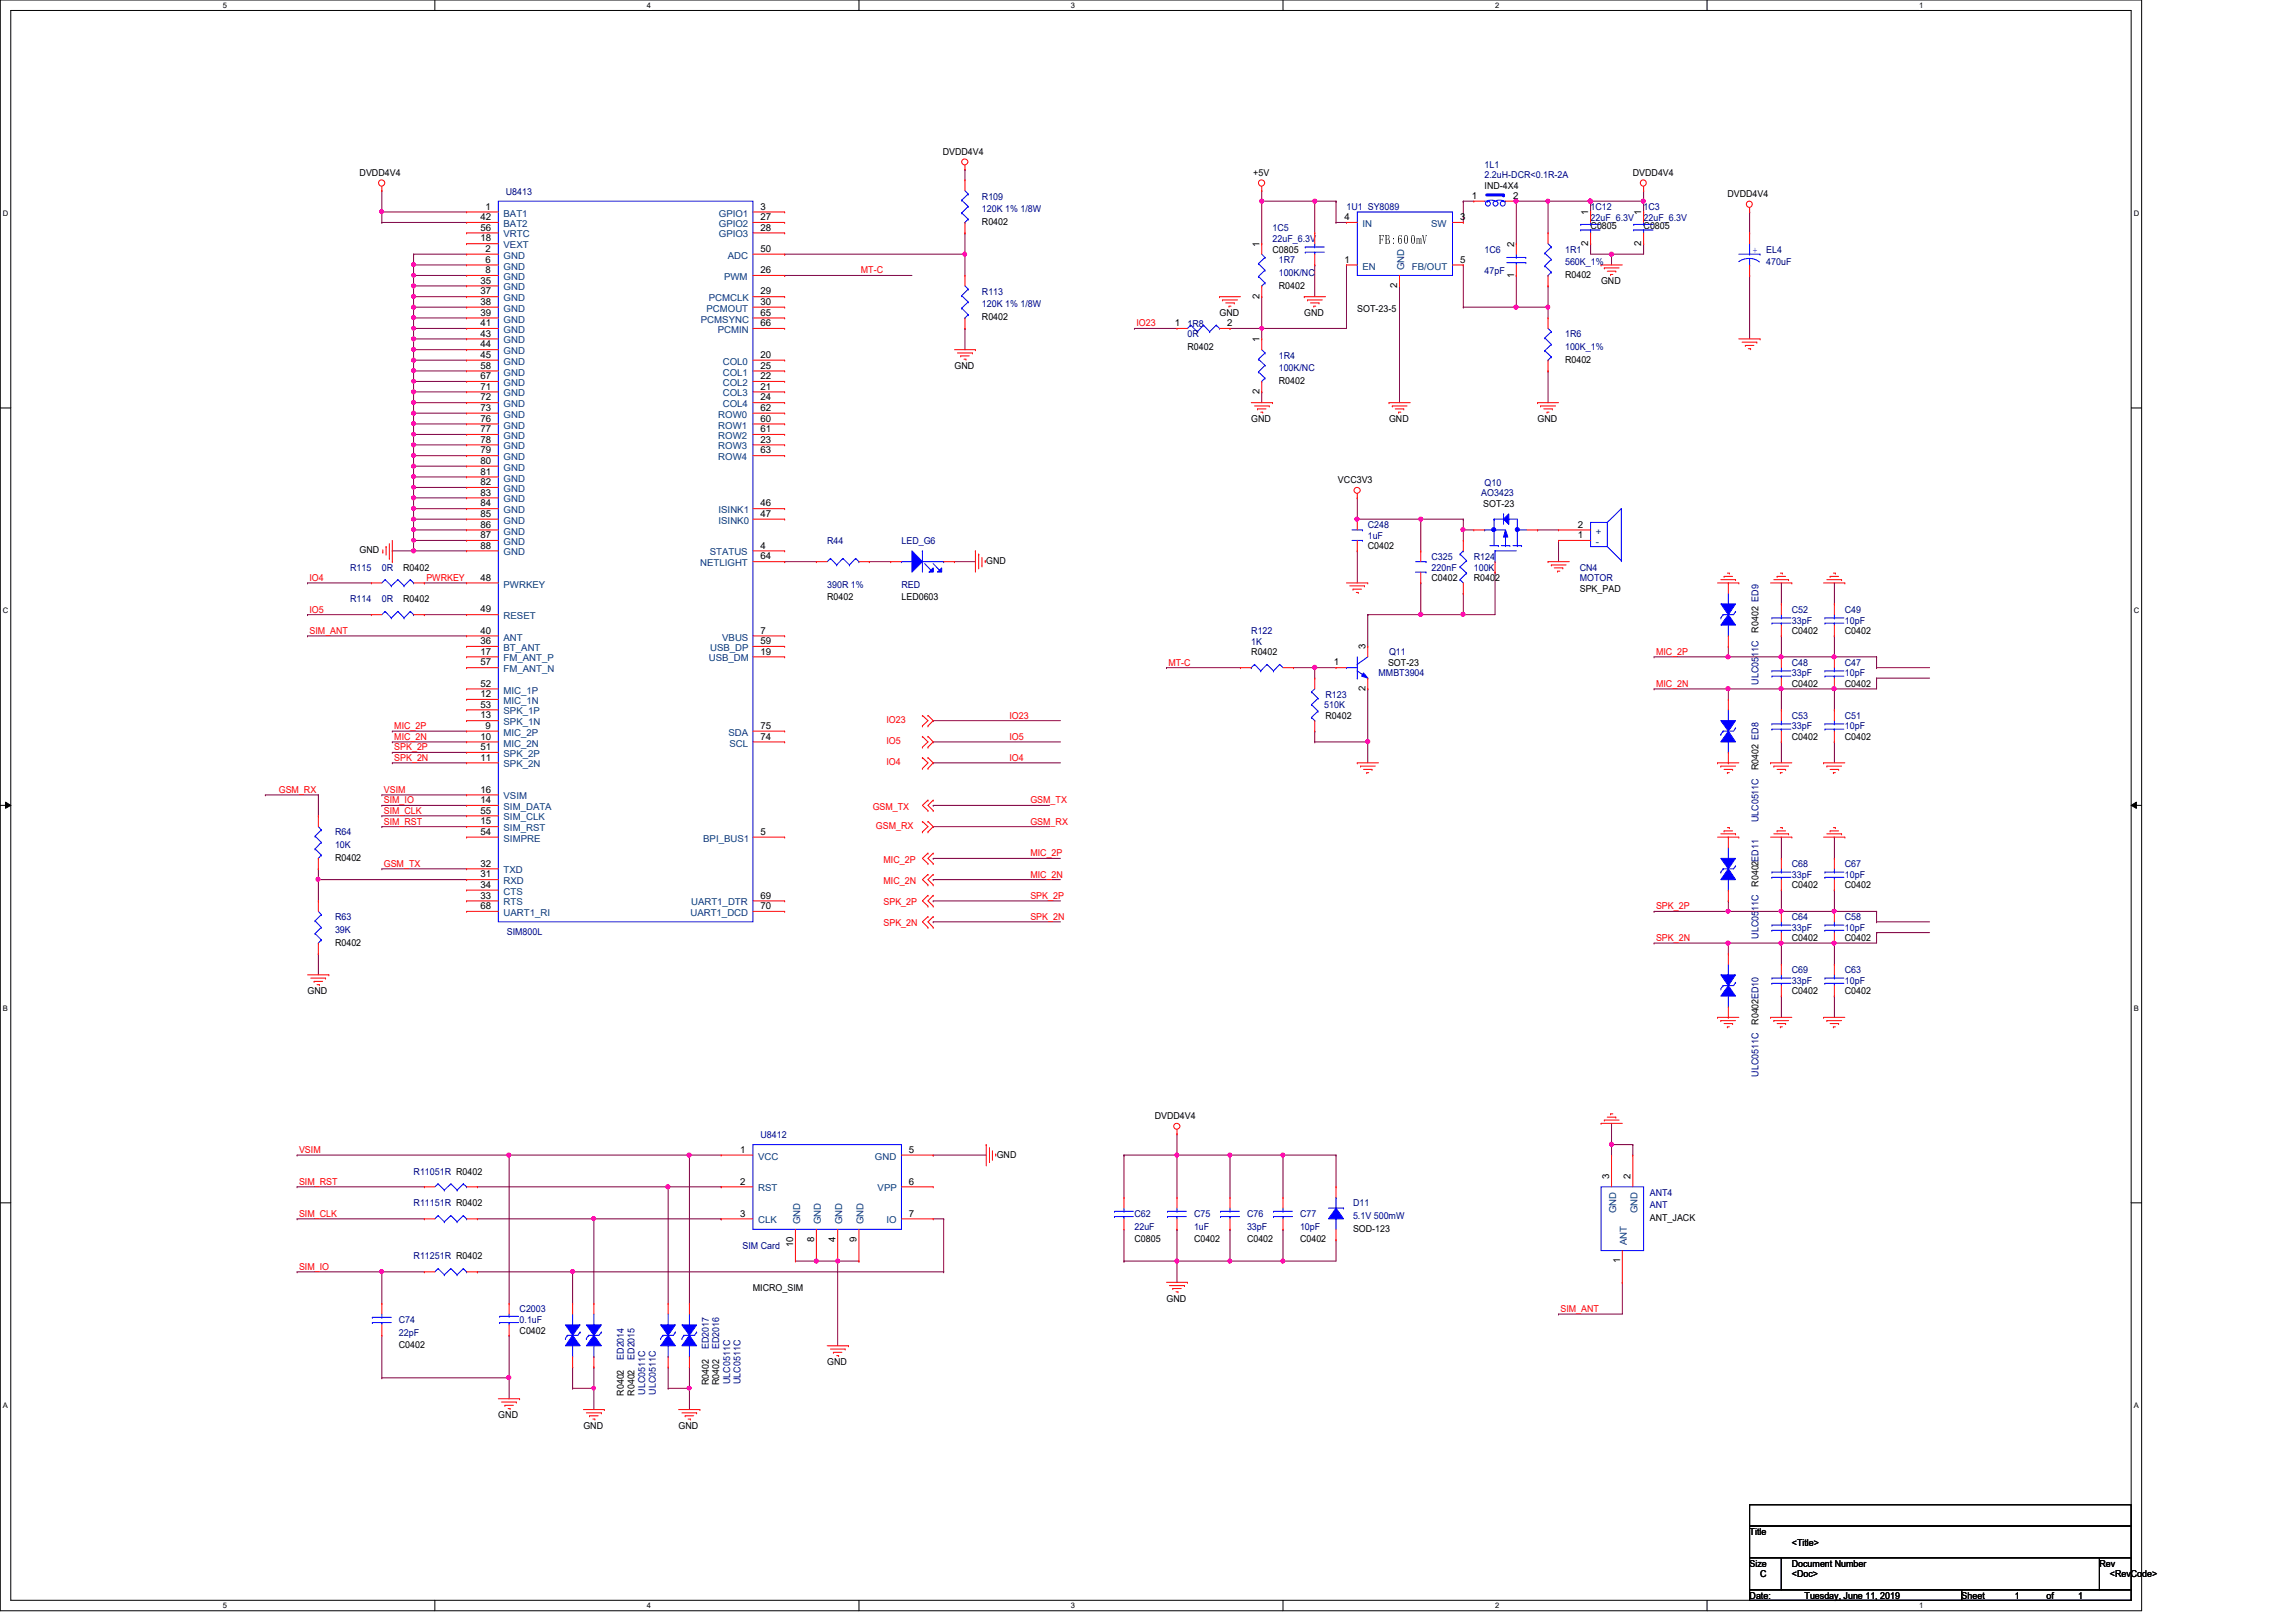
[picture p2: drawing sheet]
<svg xmlns="http://www.w3.org/2000/svg" width="297mm" height="210mm" viewBox="0 0 297 210" stroke-linecap="round" stroke-linejoin="round" font-family="sans-serif">
<defs><g id="words">
<text font-size="1.6" x="178.3" y="31.5">FB:600mV</text>
<g font-size="1.2">
<text x="46.5" y="22.8">DVDD4V4</text>
<text x="122" y="20.1">DVDD4V4</text>
<text x="162.1" y="22.8">+5V</text>
<text x="211.2" y="22.8">DVDD4V4</text>
<text x="62.1" y="28.5">42</text>
<text x="62.1" y="29.8">56</text>
<text x="62.8" y="27.1">1</text>
<text x="98.4" y="27.1">3</text>
<text x="98.4" y="28.5">27</text>
<text x="98.4" y="29.8">28</text>
<text x="127" y="29.1">R0402</text>
<text x="173.9" y="28.5">4</text>
<text x="188.9" y="28.5">3</text>
<text x="190.4" y="25.7">1</text>
<text x="192.1" y="24.4">IND-4X4</text>
<text x="195.7" y="25.7">2</text>
<text x="205.5" y="27.8" transform="rotate(-90 205.5 27.8)">1</text>
<text x="205.8" y="29.7">C0805</text>
<text x="212.3" y="27.8" transform="rotate(-90 212.3 27.8)">1</text>
<text x="212.6" y="29.7">C0805</text>
<text x="223.5" y="25.5">DVDD4V4</text>
<text x="62.1" y="31.2">18</text>
<text x="62.8" y="32.6">2</text>
<text x="62.8" y="34">6</text>
<text x="62.8" y="35.3">8</text>
<text x="98.4" y="32.6">50</text>
<text x="98.4" y="35.3">26</text>
<text x="162.9" y="31.9" transform="rotate(-90 162.9 31.9)">1</text>
<text x="164.6" y="32.7">C0805</text>
<text x="173.9" y="34">1</text>
<text x="188.9" y="34">5</text>
<text x="195.9" y="35.9" transform="rotate(-90 195.9 35.9)">1</text>
<text x="195.9" y="31.9" transform="rotate(-90 195.9 31.9)">2</text>
<text x="202.5" y="36">R0402</text>
<text x="205.5" y="31.8" transform="rotate(-90 205.5 31.8)">2</text>
<text x="212.3" y="31.8" transform="rotate(-90 212.3 31.8)">2</text>
<text x="62.1" y="36.7">35</text>
<text x="62.1" y="38.1">37</text>
<text x="62.1" y="39.5">38</text>
<text x="62.1" y="40.9">39</text>
<text x="98.4" y="38.1">29</text>
<text x="98.4" y="39.5">30</text>
<text x="98.4" y="40.9">65</text>
<text x="127" y="41.4">R0402</text>
<text x="157.8" y="40.9">GND</text>
<text x="162.9" y="38.7" transform="rotate(-90 162.9 38.7)">2</text>
<text x="165.4" y="37.3">R0402</text>
<text x="168.7" y="40.9">GND</text>
<text x="175.6" y="40.3">SOT-23-5</text>
<text x="180.8" y="37.3" transform="rotate(-90 180.8 37.3)">2</text>
<text x="207.1" y="36.8">GND</text>
<text x="62.1" y="42.2">41</text>
<text x="62.1" y="43.6">43</text>
<text x="62.1" y="45">44</text>
<text x="62.1" y="46.3">45</text>
<text x="62.1" y="47.7">58</text>
<text x="98.4" y="42.2">66</text>
<text x="98.4" y="46.3">20</text>
<text x="98.4" y="47.7">25</text>
<text x="123.5" y="47.8">GND</text>
<text x="152" y="42.2">1</text>
<text x="153.6" y="45.3">R0402</text>
<text x="158.7" y="42.2">2</text>
<text x="162.9" y="44.3" transform="rotate(-90 162.9 44.3)">1</text>
<text x="202.5" y="46.9">R0402</text>
<text x="62.1" y="49.1">67</text>
<text x="62.1" y="50.4">71</text>
<text x="62.1" y="51.8">72</text>
<text x="62.1" y="53.2">73</text>
<text x="98.4" y="49.1">22</text>
<text x="98.4" y="50.4">21</text>
<text x="98.4" y="51.8">24</text>
<text x="98.4" y="53.2">62</text>
<text x="162.9" y="51" transform="rotate(-90 162.9 51)">2</text>
<text x="165.4" y="49.7">R0402</text>
<text x="62.1" y="54.6">76</text>
<text x="62.1" y="55.9">77</text>
<text x="62.1" y="57.3">78</text>
<text x="62.1" y="58.7">79</text>
<text x="98.4" y="54.6">60</text>
<text x="98.4" y="55.9">61</text>
<text x="98.4" y="57.3">23</text>
<text x="98.4" y="58.7">63</text>
<text x="161.9" y="54.6">GND</text>
<text x="179.7" y="54.6">GND</text>
<text x="198.9" y="54.6">GND</text>
<text x="62.1" y="60">80</text>
<text x="62.1" y="61.4">81</text>
<text x="62.1" y="62.8">82</text>
<text x="62.1" y="64.1">83</text>
<text x="62.1" y="65.5">84</text>
<text x="98.4" y="65.5">46</text>
<text x="173.1" y="62.6">VCC3V3</text>
<text x="191.9" y="65.6">SOT-23</text>
<text x="46.5" y="71.6">GND</text>
<text x="62.1" y="66.9">85</text>
<text x="62.1" y="68.3">86</text>
<text x="62.1" y="69.6">87</text>
<text x="62.1" y="71">88</text>
<text x="98.4" y="66.9">47</text>
<text x="98.4" y="71">4</text>
<text x="177" y="71.1">C0402</text>
<text x="204.1" y="69.6">1</text>
<text x="204.1" y="68.3">2</text>
<text x="52.2" y="73.8">R0402</text>
<text x="52.2" y="77.9">R0402</text>
<text x="62.1" y="75.1">48</text>
<text x="98.4" y="72.4">64</text>
<text x="107" y="77.7">R0402</text>
<text x="116.6" y="77.7">LED0603</text>
<text x="127.6" y="73">GND</text>
<text x="185.2" y="75.2">C0402</text>
<text x="190.7" y="75.2">R0402</text>
<text x="204.4" y="76.6">SPK_PAD</text>
<text x="62.1" y="79.2">49</text>
<text x="62.1" y="82">40</text>
<text x="62.1" y="83.4">36</text>
<text x="98.4" y="82">7</text>
<text x="98.4" y="83.4">59</text>
<text x="227.5" y="81.9" transform="rotate(-90 227.5 81.9)">R0402 ED9</text>
<text x="231.8" y="82">C0402</text>
<text x="238.7" y="82">C0402</text>
<text x="62.1" y="84.7">17</text>
<text x="62.1" y="86.1">57</text>
<text x="62.1" y="88.9">52</text>
<text x="98.4" y="84.7">19</text>
<text x="161.9" y="84.8">R0402</text>
<text x="172.5" y="86.1">1</text>
<text x="176.7" y="89.4" transform="rotate(-90 176.7 89.4)">2</text>
<text x="176.7" y="84" transform="rotate(-90 176.7 84)">3</text>
<text x="179.6" y="86.1">SOT-23</text>
<text x="231.8" y="88.9">C0402</text>
<text x="238.7" y="88.9">C0402</text>
<text x="62.1" y="90.2">12</text>
<text x="62.1" y="91.6">53</text>
<text x="62.1" y="93">13</text>
<text x="62.1" y="95.7">10</text>
<text x="62.8" y="94.3">9</text>
<text x="98.4" y="94.3">75</text>
<text x="98.4" y="95.7">74</text>
<text x="171.5" y="93">R0402</text>
<text x="231.8" y="95.8">C0402</text>
<text x="238.7" y="95.8">C0402</text>
<text x="62.1" y="97.1">51</text>
<text x="62.1" y="98.4">11</text>
<text x="227.5" y="99.7" transform="rotate(-90 227.5 99.7)">R0402 ED8</text>
<text x="62.1" y="102.6">16</text>
<text x="62.1" y="103.9">14</text>
<text x="62.1" y="105.3">55</text>
<text x="62.1" y="106.7">15</text>
<text x="43.3" y="111.4">R0402</text>
<text x="62.1" y="108">54</text>
<text x="62.1" y="112.1">32</text>
<text x="62.1" y="113.5">31</text>
<text x="98.4" y="108">5</text>
<text x="62.1" y="114.9">34</text>
<text x="62.1" y="116.3">33</text>
<text x="62.1" y="117.6">68</text>
<text x="98.4" y="116.3">69</text>
<text x="98.4" y="117.6">70</text>
<text x="227.5" y="114.8" transform="rotate(-90 227.5 114.8)">R0402ED11</text>
<text x="231.8" y="115">C0402</text>
<text x="238.7" y="115">C0402</text>
<text x="43.3" y="122.4">R0402</text>
<text x="231.8" y="121.8">C0402</text>
<text x="238.7" y="121.8">C0402</text>
<text x="39.8" y="128.7">GND</text>
<text x="231.8" y="128.7">C0402</text>
<text x="238.7" y="128.7">C0402</text>
<text x="227.5" y="132.6" transform="rotate(-90 227.5 132.6)">R0402ED10</text>
<text x="95.8" y="149.2">1</text>
<text x="117.6" y="149.2">5</text>
<text x="128.9" y="149.8">GND</text>
<text x="149.4" y="144.9">DVDD4V4</text>
<text x="95.8" y="153.3">2</text>
<text x="117.6" y="153.3">6</text>
<text x="208.2" y="152.6" transform="rotate(-90 208.2 152.6)">3</text>
<text x="210.9" y="152.6" transform="rotate(-90 210.9 152.6)">2</text>
<text x="95.8" y="157.4">3</text>
<text x="102.6" y="161.4" transform="rotate(-90 102.6 161.4)">10</text>
<text x="105.3" y="160.7" transform="rotate(-90 105.3 160.7)">8</text>
<text x="108.1" y="160.7" transform="rotate(-90 108.1 160.7)">4</text>
<text x="110.8" y="160.7" transform="rotate(-90 110.8 160.7)">9</text>
<text x="117.6" y="157.4">7</text>
<text x="146.8" y="160.8">C0805</text>
<text x="154.5" y="160.8">C0402</text>
<text x="161.3" y="160.8">C0402</text>
<text x="168.2" y="160.8">C0402</text>
<text x="175" y="159.4">SOD-123</text>
<text x="213.4" y="158">ANT_JACK</text>
<text x="97.4" y="167.1">MICRO_SIM</text>
<text x="209.6" y="163.5" transform="rotate(-90 209.6 163.5)">1</text>
<text x="67.2" y="172.6">C0402</text>
<text x="150.9" y="168.4">GND</text>
<text x="51.6" y="174.5">C0402</text>
<text x="91.7" y="179.2" transform="rotate(-90 91.7 179.2)">R0402</text>
<text x="93" y="179.2" transform="rotate(-90 93 179.2)">R0402</text>
<text x="107" y="176.7">GND</text>
<text x="64.5" y="183.6">GND</text>
<text x="75.5" y="184.9">GND</text>
<text x="80.7" y="180.6" transform="rotate(-90 80.7 180.6)">R0402</text>
<text x="82.1" y="180.6" transform="rotate(-90 82.1 180.6)">R0402</text>
<text x="87.8" y="184.9">GND</text>
<text x="226.4" y="198.6">Title</text>
<text x="226.4" y="202.7">Size</text>
<text x="231.8" y="202.7">Document Number</text>
<text x="231.8" y="200">&lt;Title&gt;</text>
<text x="271.6" y="202.7">Rev</text>
<text x="226.4" y="206.9">Date:</text>
<text x="227.7" y="204.1">C</text>
<text x="231.8" y="204.1">&lt;Doc&gt;</text>
<text x="233.5" y="206.9">Tuesday, June 11, 2019</text>
<text x="253.8" y="206.9">Sheet</text>
<text x="260.6" y="206.9">1</text>
<text x="264.7" y="206.9">of</text>
<text x="268.9" y="206.9">1</text>
<text x="273" y="204.1">&lt;RevCode&gt;</text>
</g>
<g font-size="1.2" fill="#00007f">
<text x="192.1" y="21.7">1L1</text>
<text x="192.1" y="23.1">2.2uH-DCR&lt;0.1R-2A</text>
<text x="65.4" y="25.3">U8413</text>
<text x="127" y="25.8">R109</text>
<text x="127" y="27.5">120K 1% 1/8W</text>
<text x="164.6" y="29.9">1C5</text>
<text x="174.2" y="27.2">1U1 SY8089</text>
<text x="205.8" y="27.2">1C12</text>
<text x="205.8" y="28.6">22uF_6.3V</text>
<text x="212.6" y="27.2">1C3</text>
<text x="212.6" y="28.6">22uF_6.3V</text>
<text x="164.6" y="31.3">22uF_6.3V</text>
<text x="165.4" y="34">1R7</text>
<text x="165.4" y="35.7">100K/NC</text>
<text x="192.1" y="32.7">1C6</text>
<text x="192.1" y="35.4">47pF</text>
<text x="202.5" y="32.7">1R1</text>
<text x="202.5" y="34.3">560K_1%</text>
<text x="228.5" y="32.7">EL4</text>
<text x="228.5" y="34.3">470uF</text>
<text x="127" y="38.1">R113</text>
<text x="127" y="39.8">120K 1% 1/8W</text>
<text x="153.6" y="42.3">1R8</text>
<text x="153.6" y="43.6">0R</text>
<text x="165.4" y="46.4">1R4</text>
<text x="202.5" y="43.6">1R6</text>
<text x="202.5" y="45.3">100K_1%</text>
<text x="165.4" y="48">100K/NC</text>
<text x="191.6" y="64.2">AO3423</text>
<text x="192.1" y="62.9">Q10</text>
<text x="107" y="70.4">R44</text>
<text x="116.6" y="70.4">LED_G6</text>
<text x="177" y="68.3">C248</text>
<text x="177" y="69.7">1uF</text>
<text x="45.3" y="73.8">R115</text>
<text x="45.3" y="77.9">R114</text>
<text x="49.4" y="73.8">0R</text>
<text x="49.4" y="77.9">0R</text>
<text x="107" y="76">390R 1%</text>
<text x="116.6" y="76">RED</text>
<text x="185.2" y="72.4">C325</text>
<text x="185.2" y="73.8">220nF</text>
<text x="190.7" y="72.4">R124</text>
<text x="190.7" y="73.8">100K</text>
<text x="204.4" y="73.8">CN4</text>
<text x="204.4" y="75.2">MOTOR</text>
<text x="161.9" y="82">R122</text>
<text x="161.9" y="83.4">1K</text>
<text x="231.8" y="79.3">C52</text>
<text x="231.8" y="80.7">33pF</text>
<text x="238.7" y="79.3">C49</text>
<text x="238.7" y="80.7">10pF</text>
<text x="178.3" y="87.5">MMBT3904</text>
<text x="179.7" y="84.8">Q11</text>
<text x="227.5" y="88.6" transform="rotate(-90 227.5 88.6)">ULC0511C</text>
<text x="231.8" y="86.1">C48</text>
<text x="231.8" y="87.5">33pF</text>
<text x="238.7" y="86.1">C47</text>
<text x="238.7" y="87.5">10pF</text>
<text x="171.3" y="91.7">510K</text>
<text x="171.5" y="90.3">R123</text>
<text x="231.8" y="93">C53</text>
<text x="231.8" y="94.4">33pF</text>
<text x="238.7" y="93">C51</text>
<text x="238.7" y="94.4">10pF</text>
<text x="227.5" y="106.4" transform="rotate(-90 227.5 106.4)">ULC0511C</text>
<text x="43.3" y="108.1">R64</text>
<text x="43.3" y="109.8">10K</text>
<text x="231.8" y="112.2">C68</text>
<text x="231.8" y="113.6">33pF</text>
<text x="238.7" y="112.2">C67</text>
<text x="238.7" y="113.6">10pF</text>
<text x="43.3" y="119.1">R63</text>
<text x="231.8" y="119.1">C64</text>
<text x="238.7" y="119.1">C58</text>
<text x="43.3" y="120.7">39K</text>
<text x="65.6" y="121">SIM800L</text>
<text x="227.5" y="121.5" transform="rotate(-90 227.5 121.5)">ULC0511C</text>
<text x="231.8" y="125.9">C69</text>
<text x="231.8" y="120.4">33pF</text>
<text x="238.7" y="120.4">10pF</text>
<text x="238.7" y="125.9">C63</text>
<text x="231.8" y="127.3">33pF</text>
<text x="238.7" y="127.3">10pF</text>
<text x="227.5" y="139.3" transform="rotate(-90 227.5 139.3)">ULC0511C</text>
<text x="98.4" y="147.3">U8412</text>
<text x="53.5" y="152">R11051R R0402</text>
<text x="213.4" y="154.7">ANT4</text>
<text x="53.5" y="156.1">R11151R R0402</text>
<text x="96.1" y="161.6">SIM Card</text>
<text x="146.8" y="157.5">C62</text>
<text x="146.8" y="159.1">22uF</text>
<text x="154.5" y="157.5">C75</text>
<text x="154.5" y="159.1">1uF</text>
<text x="161.3" y="157.5">C76</text>
<text x="161.3" y="159.1">33pF</text>
<text x="168.2" y="157.5">C77</text>
<text x="168.2" y="159.1">10pF</text>
<text x="175" y="156.1">D11</text>
<text x="175" y="157.8">5.1V 500mW</text>
<text x="213.4" y="156.4">ANT</text>
<text x="53.5" y="163">R11251R R0402</text>
<text x="51.6" y="171.2">C74</text>
<text x="51.6" y="172.8">22pF</text>
<text x="67.2" y="169.8">C2003</text>
<text x="67.2" y="171.2">0.1uF</text>
<text x="80.7" y="176" transform="rotate(-90 80.7 176)">ED2014</text>
<text x="82.1" y="176" transform="rotate(-90 82.1 176)">ED2015</text>
<text x="91.7" y="174.6" transform="rotate(-90 91.7 174.6)">ED2017</text>
<text x="93" y="174.6" transform="rotate(-90 93 174.6)">ED2016</text>
<text x="94.4" y="179.1" transform="rotate(-90 94.4 179.1)">ULC0511C</text>
<text x="95.8" y="179.1" transform="rotate(-90 95.8 179.1)">ULC0511C</text>
<text x="83.5" y="180.5" transform="rotate(-90 83.5 180.5)">ULC0511C</text>
<text x="84.8" y="180.5" transform="rotate(-90 84.8 180.5)">ULC0511C</text>
</g>
<g font-size="1.2" fill="#003f7f">
<text x="65.1" y="28">BAT1</text>
<text x="65.1" y="29.4">BAT2</text>
<text x="93" y="28">GPIO1</text>
<text x="93" y="29.4">GPIO2</text>
<text x="176.3" y="29.4">IN</text>
<text x="185.2" y="29.4">SW</text>
<text x="65.1" y="30.7">VRTC</text>
<text x="65.1" y="33.5">GND</text>
<text x="65.1" y="32.1">VEXT</text>
<text x="65.1" y="34.9">GND</text>
<text x="93" y="30.7">GPIO3</text>
<text x="94.1" y="33.5">ADC</text>
<text x="176.3" y="34.9">EN</text>
<text x="181.6" y="35" transform="rotate(-90 181.6 35)">GND</text>
<text x="182.7" y="34.9">FB/OUT</text>
<text x="65.1" y="36.2">GND</text>
<text x="65.1" y="37.6">GND</text>
<text x="65.1" y="39">GND</text>
<text x="65.1" y="40.3">GND</text>
<text x="65.1" y="41.7">GND</text>
<text x="90.7" y="41.7">PCMSYNC</text>
<text x="91.4" y="40.3">PCMOUT</text>
<text x="91.7" y="39">PCMCLK</text>
<text x="93.7" y="36.2">PWM</text>
<text x="65.1" y="43.1">GND</text>
<text x="65.1" y="44.4">GND</text>
<text x="65.1" y="45.8">GND</text>
<text x="65.1" y="47.2">GND</text>
<text x="92.9" y="43.1">PCMIN</text>
<text x="93.5" y="47.2">COL0</text>
<text x="65.1" y="48.6">GND</text>
<text x="65.1" y="50">GND</text>
<text x="65.1" y="51.3">GND</text>
<text x="65.1" y="52.7">GND</text>
<text x="93.5" y="48.6">COL1</text>
<text x="93.5" y="50">COL2</text>
<text x="93.5" y="51.3">COL3</text>
<text x="93.5" y="52.7">COL4</text>
<text x="65.1" y="54.1">GND</text>
<text x="65.1" y="55.5">GND</text>
<text x="65.1" y="56.8">GND</text>
<text x="65.1" y="58.2">GND</text>
<text x="65.1" y="59.6">GND</text>
<text x="92.9" y="54.1">ROW0</text>
<text x="92.9" y="55.5">ROW1</text>
<text x="92.9" y="56.8">ROW2</text>
<text x="92.9" y="58.2">ROW3</text>
<text x="92.9" y="59.6">ROW4</text>
<text x="65.1" y="60.9">GND</text>
<text x="65.1" y="62.3">GND</text>
<text x="65.1" y="63.7">GND</text>
<text x="65.1" y="65">GND</text>
<text x="65.1" y="66.4">GND</text>
<text x="65.1" y="67.8">GND</text>
<text x="65.1" y="69.2">GND</text>
<text x="65.1" y="70.5">GND</text>
<text x="65.1" y="71.9">GND</text>
<text x="91.8" y="71.9">STATUS</text>
<text x="93" y="66.4">ISINK1</text>
<text x="93" y="67.8">ISINK0</text>
<text x="206.5" y="70.5">-</text>
<text x="206.5" y="69.2">+</text>
<text x="65.1" y="76">PWRKEY</text>
<text x="90.6" y="73.3">NETLIGHT</text>
<text x="65.1" y="80.1">RESET</text>
<text x="65.1" y="82.9">ANT</text>
<text x="93.4" y="82.9">VBUS</text>
<text x="65.1" y="84.2">BT_ANT</text>
<text x="65.1" y="85.6">FM_ANT_P</text>
<text x="65.1" y="87">FM_ANT_N</text>
<text x="65.1" y="89.7">MIC_1P</text>
<text x="91.7" y="85.6">USB_DM</text>
<text x="91.9" y="84.2">USB_DP</text>
<text x="65.1" y="91.1">MIC_1N</text>
<text x="65.1" y="92.5">SPK_1P</text>
<text x="65.1" y="93.9">SPK_1N</text>
<text x="65.1" y="95.2">MIC_2P</text>
<text x="94.2" y="95.2">SDA</text>
<text x="65.1" y="96.6">MIC_2N</text>
<text x="65.1" y="98">SPK_2P</text>
<text x="65.1" y="99.3">SPK_2N</text>
<text x="94.4" y="96.6">SCL</text>
<text x="65.1" y="103.5">VSIM</text>
<text x="65.1" y="104.8">SIM_DATA</text>
<text x="65.1" y="106.2">SIM_CLK</text>
<text x="65.1" y="107.6">SIM_RST</text>
<text x="65.1" y="108.9">SIMPRE</text>
<text x="65.1" y="113">TXD</text>
<text x="91" y="108.9">BPI_BUS1</text>
<text x="65.1" y="114.4">RXD</text>
<text x="65.1" y="115.8">CTS</text>
<text x="65.1" y="117.2">RTS</text>
<text x="65.1" y="118.5">UART1_RI</text>
<text x="89.3" y="118.5">UART1_DCD</text>
<text x="89.4" y="117.2">UART1_DTR</text>
<text x="98.1" y="150.1">VCC</text>
<text x="98.1" y="154.2">RST</text>
<text x="113.2" y="150.1">GND</text>
<text x="113.5" y="154.2">VPP</text>
<text x="98.1" y="158.3">CLK</text>
<text x="103.5" y="158.4" transform="rotate(-90 103.5 158.4)">GND</text>
<text x="106.2" y="158.4" transform="rotate(-90 106.2 158.4)">GND</text>
<text x="109" y="158.4" transform="rotate(-90 109 158.4)">GND</text>
<text x="111.7" y="158.4" transform="rotate(-90 111.7 158.4)">GND</text>
<text x="114.7" y="158.3">IO</text>
<text x="209.1" y="157" transform="rotate(-90 209.1 157)">GND</text>
<text x="210.5" y="161.2" transform="rotate(-90 210.5 161.2)">ANT</text>
<text x="211.8" y="157" transform="rotate(-90 211.8 157)">GND</text>
</g>
<g font-size="1.2" fill="#f00">
<text x="111.4" y="35.4">MT-C</text>
<text x="147" y="42.2">IO23</text>
<text x="40" y="75.2">IO4</text>
<text x="55.2" y="75.2">PWRKEY</text>
<text x="40" y="82">SIM_ANT</text>
<text x="40" y="79.3">IO5</text>
<text x="151.2" y="86.1">MT-C</text>
<text x="214.2" y="88.9">MIC_2N</text>
<text x="214.2" y="84.8">MIC_2P</text>
<text x="51" y="94.4">MIC_2P</text>
<text x="51" y="95.8">MIC_2N</text>
<text x="114.7" y="93.6">IO23</text>
<text x="130.6" y="95.8">IO5</text>
<text x="130.6" y="93">IO23</text>
<text x="51" y="97.1">SPK_2P</text>
<text x="51" y="98.5">SPK_2N</text>
<text x="114.7" y="96.3">IO5</text>
<text x="114.7" y="99.1">IO4</text>
<text x="130.6" y="98.5">IO4</text>
<text x="36.1" y="102.6">GSM_RX</text>
<text x="49.7" y="106.7">SIM_RST</text>
<text x="49.7" y="102.6">VSIM</text>
<text x="49.7" y="105.3">SIM_CLK</text>
<text x="49.7" y="104">SIM_IO</text>
<text x="112.9" y="104.8">GSM_TX</text>
<text x="113.3" y="107.3">GSM_RX</text>
<text x="133.3" y="104">GSM_TX</text>
<text x="133.3" y="106.7">GSM_RX</text>
<text x="49.7" y="112.2">GSM_TX</text>
<text x="114.3" y="111.7">MIC_2P</text>
<text x="133.3" y="113.6">MIC_2N</text>
<text x="133.3" y="110.8">MIC_2P</text>
<text x="114.3" y="114.4">MIC_2N</text>
<text x="114.3" y="117.2">SPK_2P</text>
<text x="114.3" y="119.9">SPK_2N</text>
<text x="133.3" y="119">SPK_2N</text>
<text x="133.3" y="116.3">SPK_2P</text>
<text x="214.2" y="117.7">SPK_2P</text>
<text x="214.2" y="121.8">SPK_2N</text>
<text x="38.7" y="149.2">VSIM</text>
<text x="38.7" y="153.3">SIM_RST</text>
<text x="38.7" y="157.5">SIM_CLK</text>
<text x="38.7" y="164.3">SIM_IO</text>
<text x="201.9" y="169.8">SIM_ANT</text>
</g>
<text font-size="1.2" fill="#00f" x="226.7" y="32.7">+</text>
<g font-size="1">
<text x="28.8" y="1">5</text>
<text x="83.7" y="1">4</text>
<text x="138.6" y="1">3</text>
<text x="193.4" y="1">2</text>
<text x="248.3" y="1">1</text>
<text x=".4" y="27.9">D</text>
<text x="276.1" y="27.9">D</text>
<text x=".4" y="79.4">C</text>
<text x="276.1" y="79.4">C</text>
<text x=".4" y="130.8">B</text>
<text x="276.1" y="130.8">B</text>
<text x=".4" y="182.2">A</text>
<text x="276.1" y="182.2">A</text>
<text x="28.8" y="208.1">5</text>
<text x="83.7" y="208.1">4</text>
<text x="138.6" y="208.1">3</text>
<text x="193.4" y="208.1">2</text>
<text x="248.3" y="208.1">1</text>
</g>
</g></defs>
<path d="M0 0h277.1v208.4h-277.1zM1.4 1.4h274.3v205.7h-274.3z" fill="none" stroke="#000" stroke-width=".13"/>
<g fill="#fff">
<path d="M28.8 .1h.6v1.1h-.6z"/>
<path d="M28.8 207.2h.6v1.1h-.6z"/>
</g>
<path d="M56.3 0v1.4M56.3 207.1v1.3" fill="none" stroke="#000" stroke-width=".13"/>
<g fill="#fff">
<path d="M83.7 .1h.5v1.1h-.5z"/>
<path d="M83.7 207.2h.5v1.1h-.5z"/>
</g>
<path d="M111.1 0v1.4M111.1 207.1v1.3" fill="none" stroke="#000" stroke-width=".13"/>
<g fill="#fff">
<path d="M138.6 .1h.5v1.1h-.5z"/>
<path d="M138.6 207.2h.5v1.1h-.5z"/>
</g>
<path d="M166 0v1.4M166 207.1v1.3" fill="none" stroke="#000" stroke-width=".13"/>
<g fill="#fff">
<path d="M193.4 .1h.6v1.1h-.6z"/>
<path d="M193.4 207.2h.6v1.1h-.6z"/>
</g>
<path d="M220.8 0v1.4M220.8 207.1v1.3" fill="none" stroke="#000" stroke-width=".13"/>
<g fill="#fff">
<path d="M248.3 .1h.5v1.1h-.5z"/>
<path d="M248.3 207.2h.5v1.1h-.5z"/>
<path d="M.4 27.1h.7v1.1h-.7z"/>
<path d="M276.1 27.1h.7v1.1h-.7z"/>
<path d="M.4 78.5h.7v1.1h-.7z"/>
<path d="M276.1 78.5h.7v1.1h-.7z"/>
</g>
<path d="M0 52.8h1.4M275.7 52.8h1.4" fill="none" stroke="#000" stroke-width=".13"/>
<g fill="#fff">
<path d="M.4 129.9h.6v1.1h-.6z"/>
<path d="M276.1 129.9h.6v1.1h-.6z"/>
</g>
<path d="M0 104.2h1.4M.7 103.8l.7 .4-.7 .4zM275.7 104.2l.7-.4v.8zM275.7 104.2h1.4" fill="none" stroke="#000" stroke-width=".13"/>
<path d="M.7 103.8l.7 .4-.7 .4zM275.7 104.2l.7-.4v.8z" fill="#000"/>
<g fill="#fff">
<path d="M.4 181.4h.6v1.1h-.6z"/>
<path d="M276.1 181.4h.6v1.1h-.6z"/>
</g>
<path d="M0 155.7h1.4M275.7 155.7h1.4" fill="none" stroke="#000" stroke-width=".13"/>
<path d="M50.8 71.3h.1M53.5 69.9h.1M53.5 69.9v1.4h-2.7M54.9 75.4h.1M54.9 75.4h5.5" fill="none" stroke="#7f003f" stroke-width=".13"/>
<circle cx="53.5" cy="71.3" r=".26" fill="#f0f"/>
<circle cx="53.5" cy="71.3" r=".26" fill="none" stroke="#f0f" stroke-width=".13"/>
<path d="M53.5 32.9h.1M53.5 34.3h.1M53.5 35.6h.1M53.5 32.9h6.9M53.5 34.3h6.9M53.5 32.9v2.7M53.5 35.6h6.9M53.5 71.3h.1M53.5 71.3h6.9" fill="none" stroke="#7f003f" stroke-width=".13"/>
<circle cx="53.5" cy="34.2" r=".26" fill="#f0f"/>
<circle cx="53.5" cy="34.2" r=".26" fill="none" stroke="#f0f" stroke-width=".13"/>
<path d="M53.5 37h.1M53.5 35.6h.1M53.5 37h6.9M53.5 35.6v1.4" fill="none" stroke="#7f003f" stroke-width=".13"/>
<circle cx="53.5" cy="35.6" r=".25" fill="#f0f"/>
<circle cx="53.5" cy="35.6" r=".25" fill="none" stroke="#f0f" stroke-width=".13"/>
<path d="M53.5 38.4h.1M53.5 37h.1M53.5 38.4h6.9M53.5 37v1.4" fill="none" stroke="#7f003f" stroke-width=".13"/>
<circle cx="53.5" cy="37" r=".26" fill="#f0f"/>
<circle cx="53.5" cy="37" r=".26" fill="none" stroke="#f0f" stroke-width=".13"/>
<path d="M53.5 39.8h.1M53.5 38.4h.1M53.5 39.8h6.9M53.5 38.4v1.4" fill="none" stroke="#7f003f" stroke-width=".13"/>
<circle cx="53.5" cy="38.4" r=".26" fill="#f0f"/>
<circle cx="53.5" cy="38.4" r=".26" fill="none" stroke="#f0f" stroke-width=".13"/>
<path d="M53.5 39.8h.1M53.5 39.8v1.3M53.5 41.1h.1M53.5 41.1h6.9" fill="none" stroke="#7f003f" stroke-width=".13"/>
<circle cx="53.5" cy="39.8" r=".26" fill="#f0f"/>
<circle cx="53.5" cy="39.8" r=".26" fill="none" stroke="#f0f" stroke-width=".13"/>
<path d="M53.5 42.5h.1M53.5 41.1h.1M53.5 42.5h6.9M53.5 41.1v1.4" fill="none" stroke="#7f003f" stroke-width=".13"/>
<circle cx="53.5" cy="41.1" r=".26" fill="#f0f"/>
<circle cx="53.5" cy="41.1" r=".26" fill="none" stroke="#f0f" stroke-width=".13"/>
<path d="M53.5 43.9h.1M53.5 42.5h.1M53.5 43.9h6.9M53.5 42.5v1.4" fill="none" stroke="#7f003f" stroke-width=".13"/>
<circle cx="53.5" cy="42.5" r=".25" fill="#f0f"/>
<circle cx="53.5" cy="42.5" r=".25" fill="none" stroke="#f0f" stroke-width=".13"/>
<path d="M53.5 45.3h.1M53.5 43.9h.1M53.5 45.3h6.9M53.5 43.9v1.4" fill="none" stroke="#7f003f" stroke-width=".13"/>
<circle cx="53.5" cy="43.9" r=".26" fill="#f0f"/>
<circle cx="53.5" cy="43.9" r=".26" fill="none" stroke="#f0f" stroke-width=".13"/>
<path d="M53.5 46.6h.1M53.5 45.3h.1M53.5 46.6h6.9M53.5 45.3v1.3" fill="none" stroke="#7f003f" stroke-width=".13"/>
<circle cx="53.5" cy="45.2" r=".26" fill="#f0f"/>
<circle cx="53.5" cy="45.2" r=".26" fill="none" stroke="#f0f" stroke-width=".13"/>
<path d="M53.5 48h.1M53.5 46.6h.1M53.5 48h6.9M53.5 46.6v1.4" fill="none" stroke="#7f003f" stroke-width=".13"/>
<circle cx="53.5" cy="46.6" r=".26" fill="#f0f"/>
<circle cx="53.5" cy="46.6" r=".26" fill="none" stroke="#f0f" stroke-width=".13"/>
<path d="M53.5 49.4h.1M53.5 48h.1M53.5 49.4h6.9M53.5 48v1.4" fill="none" stroke="#7f003f" stroke-width=".13"/>
<circle cx="53.5" cy="48" r=".26" fill="#f0f"/>
<circle cx="53.5" cy="48" r=".26" fill="none" stroke="#f0f" stroke-width=".13"/>
<path d="M53.5 50.7h.1M53.5 49.4h.1M53.5 50.7h6.9M53.5 49.4v1.3" fill="none" stroke="#7f003f" stroke-width=".13"/>
<circle cx="53.5" cy="49.3" r=".25" fill="#f0f"/>
<circle cx="53.5" cy="49.3" r=".25" fill="none" stroke="#f0f" stroke-width=".13"/>
<path d="M53.5 52.1h.1M53.5 50.7h.1M53.5 52.1h6.9M53.5 50.7v1.4" fill="none" stroke="#7f003f" stroke-width=".13"/>
<circle cx="53.5" cy="50.7" r=".26" fill="#f0f"/>
<circle cx="53.5" cy="50.7" r=".26" fill="none" stroke="#f0f" stroke-width=".13"/>
<path d="M53.5 53.5h.1M53.5 52.1h.1M53.5 53.5h6.9M53.5 52.1v1.4" fill="none" stroke="#7f003f" stroke-width=".13"/>
<circle cx="53.5" cy="52.1" r=".26" fill="#f0f"/>
<circle cx="53.5" cy="52.1" r=".26" fill="none" stroke="#f0f" stroke-width=".13"/>
<path d="M53.5 54.9h.1M53.5 53.5h.1M53.5 54.9h6.9M53.5 53.5v1.4" fill="none" stroke="#7f003f" stroke-width=".13"/>
<circle cx="53.5" cy="53.5" r=".26" fill="#f0f"/>
<circle cx="53.5" cy="53.5" r=".26" fill="none" stroke="#f0f" stroke-width=".13"/>
<path d="M53.5 56.2h.1M53.5 54.9h.1M53.5 56.2h6.9M53.5 54.9v1.3" fill="none" stroke="#7f003f" stroke-width=".13"/>
<circle cx="53.5" cy="54.8" r=".26" fill="#f0f"/>
<circle cx="53.5" cy="54.8" r=".26" fill="none" stroke="#f0f" stroke-width=".13"/>
<path d="M53.5 57.6h.1M53.5 56.2h.1M53.5 57.6h6.9M53.5 56.2v1.4" fill="none" stroke="#7f003f" stroke-width=".13"/>
<circle cx="53.5" cy="56.2" r=".25" fill="#f0f"/>
<circle cx="53.5" cy="56.2" r=".25" fill="none" stroke="#f0f" stroke-width=".13"/>
<path d="M53.5 59h.1M53.5 57.6h.1M53.5 59h6.9M53.5 57.6v1.4" fill="none" stroke="#7f003f" stroke-width=".13"/>
<circle cx="53.5" cy="57.6" r=".26" fill="#f0f"/>
<circle cx="53.5" cy="57.6" r=".26" fill="none" stroke="#f0f" stroke-width=".13"/>
<path d="M53.5 59h.1M53.5 59v1.3M53.5 60.3h.1M53.5 60.3h6.9" fill="none" stroke="#7f003f" stroke-width=".13"/>
<circle cx="53.5" cy="58.9" r=".26" fill="#f0f"/>
<circle cx="53.5" cy="58.9" r=".26" fill="none" stroke="#f0f" stroke-width=".13"/>
<path d="M53.5 61.7h.1M53.5 60.3h.1M53.5 61.7h6.9M53.5 60.3v1.4M54.9 79.5h.1M54.9 79.5h5.5" fill="none" stroke="#7f003f" stroke-width=".13"/>
<circle cx="53.5" cy="60.3" r=".26" fill="#f0f"/>
<circle cx="53.5" cy="60.3" r=".26" fill="none" stroke="#f0f" stroke-width=".13"/>
<path d="M53.5 63.1h.1M53.5 61.7h.1M53.5 63.1h6.9M53.5 61.7v1.4M120.7 96h.1M120.7 96h16.5" fill="none" stroke="#7f003f" stroke-width=".13"/>
<circle cx="53.5" cy="61.7" r=".26" fill="#f0f"/>
<circle cx="53.5" cy="61.7" r=".26" fill="none" stroke="#f0f" stroke-width=".13"/>
<path d="M53.5 64.4h.1M53.5 63.1h.1M53.5 64.4h6.9M53.5 63.1v1.3" fill="none" stroke="#7f003f" stroke-width=".13"/>
<circle cx="53.5" cy="63" r=".25" fill="#f0f"/>
<circle cx="53.5" cy="63" r=".25" fill="none" stroke="#f0f" stroke-width=".13"/>
<path d="M53.5 65.8h.1M53.5 64.4h.1M53.5 65.8h6.9M53.5 64.4v1.4" fill="none" stroke="#7f003f" stroke-width=".13"/>
<circle cx="53.5" cy="64.4" r=".26" fill="#f0f"/>
<circle cx="53.5" cy="64.4" r=".26" fill="none" stroke="#f0f" stroke-width=".13"/>
<path d="M53.5 67.2h.1M53.5 65.8h.1M53.5 67.2h6.9M53.5 65.8v1.4" fill="none" stroke="#7f003f" stroke-width=".13"/>
<circle cx="53.5" cy="65.8" r=".26" fill="#f0f"/>
<circle cx="53.5" cy="65.8" r=".26" fill="none" stroke="#f0f" stroke-width=".13"/>
<path d="M53.5 68.6h.1M53.5 67.2h.1M53.5 68.6h6.9M53.5 67.2v1.4" fill="none" stroke="#7f003f" stroke-width=".13"/>
<circle cx="53.5" cy="67.2" r=".26" fill="#f0f"/>
<circle cx="53.5" cy="67.2" r=".26" fill="none" stroke="#f0f" stroke-width=".13"/>
<path d="M53.5 69.9h.1M53.5 69.9h6.9" fill="none" stroke="#7f003f" stroke-width=".13"/>
<circle cx="53.5" cy="69.9" r=".25" fill="#f0f"/>
<circle cx="53.5" cy="69.9" r=".25" fill="none" stroke="#f0f" stroke-width=".13"/>
<path d="M53.5 68.6h.1M53.5 68.6v1.3" fill="none" stroke="#7f003f" stroke-width=".13"/>
<circle cx="53.5" cy="68.5" r=".26" fill="#f0f"/>
<circle cx="53.5" cy="68.5" r=".26" fill="none" stroke="#f0f" stroke-width=".13"/>
<path d="M49.4 24.7h.1M49.4 28.8h.1M49.4 27.4h.1M49.4 24.7v2.7M49.4 28.8h11M49.4 27.4h11" fill="none" stroke="#7f003f" stroke-width=".13"/>
<path d="M49.2 27.2l.2-.1 .2 .1-.1 .4h-.1h-.2z" fill-rule="evenodd" fill="#f0f"/>
<path d="M49.2 27.2l.2-.1 .2 .1-.1 .4h-.1h-.2z" fill="none" stroke="#f0f" stroke-width=".13"/>
<g fill="none" stroke="#7f003f" stroke-width=".13">
<path d="M49.4 27.4h.1M49.4 27.4v1.4M41.2 113.8h.1M41.2 113.8h19.2M49.4 107h.1M49.4 102.9h.1M49.4 105.6h.1M49.4 104.2h.1M49.4 112.4h.1M49.4 107h11M49.4 102.9h11M49.4 105.6h11"/>
<path d="M49.4 104.2h11M49.4 112.4h11"/>
</g>
<circle cx="41.1" cy="113.8" r=".26" fill="#f0f"/>
<circle cx="41.1" cy="113.8" r=".26" fill="none" stroke="#f0f" stroke-width=".13"/>
<g fill="none" stroke="#7f003f" stroke-width=".13">
<path d="M101.5 32.9h.1M124.8 21.9h.1M124.8 30.1h.1M124.8 21.9v1.4M124.8 30.1v2.8h-23.3M123.5 72.7h.1M123.5 72.7h2.7M39.8 82.3h.1M39.8 82.3h20.6M34.3 102.9h.1M34.3 102.9h6.9M41.2 112.4h.1"/>
<path d="M41.2 113.8h.1M41.2 102.9h.1M41.2 102.9v2.7M41.2 112.4v4.2M41.2 123.4h.1M41.2 123.4v2.8"/>
</g>
<path d="M124.6 32.7l.2-.1 .2 .2v.3h-.2h-.2z" fill-rule="evenodd" fill="#f0f"/>
<path d="M124.6 32.7l.2-.1 .2 .2v.3h-.2h-.2z" fill="none" stroke="#f0f" stroke-width=".13"/>
<path d="M124.8 32.9h.1M124.8 32.9v2.7M124.8 42.5h.1M124.8 42.5v2.8M120.7 149.5h.1M120.7 149.5h6.9M120.7 157.7h1.4M122.1 157.7h.1M122.1 157.7v6.9M74.1 164.6h.1M74.1 164.6h48M122.1 164.6h.1" fill="none" stroke="#7f003f" stroke-width=".13"/>
<circle cx="74.1" cy="164.6" r=".26" fill="#f0f"/>
<circle cx="74.1" cy="164.6" r=".26" fill="none" stroke="#f0f" stroke-width=".13"/>
<path d="M61.8 157.7h15M76.8 157.7h.1" fill="none" stroke="#7f003f" stroke-width=".13"/>
<path d="M76.6 157.5l.2-.1 .2 .2v.3h-.2h-.2z" fill-rule="evenodd" fill="#f0f"/>
<path d="M76.6 157.5l.2-.1 .2 .2v.3h-.2h-.2z" fill="none" stroke="#f0f" stroke-width=".13"/>
<g fill="none" stroke="#7f003f" stroke-width=".13">
<path d="M38.4 149.5h.1M38.4 149.5h27.5M61.8 153.6h24.6M65.9 149.5h.1M65.9 149.5v19.2M76.8 157.7h.1M76.8 157.7v11M76.8 157.7h16.5M86.4 153.6h.1M86.4 153.6v15.1M93.3 157.7h.1M38.4 164.6h.1"/>
<path d="M38.4 164.6h11M49.4 164.6h.1M49.4 178.3h.1M49.4 164.6v4.1M49.4 172.8v5.5M49.4 178.3h16.5M61.8 164.6h.1M61.8 164.6h12.3M65.9 178.3h.1M65.9 172.8h.1M65.9 172.8v5.5M74.1 164.6h.1"/>
<path d="M74.1 164.6v4.1"/>
</g>
<circle cx="86.4" cy="153.6" r=".26" fill="#f0f"/>
<circle cx="86.4" cy="153.6" r=".26" fill="none" stroke="#f0f" stroke-width=".13"/>
<path d="M86.4 153.6h6.9M89.2 149.5h.1M89.2 149.5v19.2M93.3 153.6h.1" fill="none" stroke="#7f003f" stroke-width=".13"/>
<circle cx="89.1" cy="149.5" r=".26" fill="#f0f"/>
<circle cx="89.1" cy="149.5" r=".26" fill="none" stroke="#f0f" stroke-width=".13"/>
<path d="M65.9 149.5h.1M65.9 149.5h23.3" fill="none" stroke="#7f003f" stroke-width=".13"/>
<circle cx="65.8" cy="149.5" r=".26" fill="#f0f"/>
<circle cx="65.8" cy="149.5" r=".26" fill="none" stroke="#f0f" stroke-width=".13"/>
<path d="M89.2 149.5h.1M89.2 149.5h4.1M89.2 179.7h.1M89.2 179.7v2.7" fill="none" stroke="#7f003f" stroke-width=".13"/>
<circle cx="89.2" cy="179.6" r=".25" fill="#f0f"/>
<circle cx="89.2" cy="179.6" r=".25" fill="none" stroke="#f0f" stroke-width=".13"/>
<path d="M159.1 159.1h.1M159.1 159.1v4.1h-6.8M86.4 179.7h.1M86.4 176.9v2.8M86.4 179.7h2.8M89.2 179.7h.1M89.2 176.9h.1M89.2 176.9v2.8M152.3 163.2h.1M152.3 163.2v2.7" fill="none" stroke="#7f003f" stroke-width=".13"/>
<path d="M152.1 163l.1-.1 .2 .2v.3h-.2h-.1z" fill-rule="evenodd" fill="#f0f"/>
<path d="M152.1 163l.1-.1 .2 .2v.3h-.2h-.1z" fill="none" stroke="#f0f" stroke-width=".13"/>
<path d="M152.3 159.1h.1M152.3 159.1v4.1M166 159.1h.1M166 159.1v4.1h-6.9M159.1 163.2h.1" fill="none" stroke="#7f003f" stroke-width=".13"/>
<path d="M165.8 163l.1-.1 .3 .2-.1 .3h-.2h-.1z" fill-rule="evenodd" fill="#f0f"/>
<path d="M165.8 163l.1-.1 .3 .2-.1 .3h-.2h-.1z" fill="none" stroke="#f0f" stroke-width=".13"/>
<path d="M158.9 163l.2-.1 .2 .2v.3h-.2h-.2z" fill-rule="evenodd" fill="#f0f"/>
<path d="M158.9 163l.2-.1 .2 .2v.3h-.2h-.2z" fill="none" stroke="#f0f" stroke-width=".13"/>
<path d="M166 149.5h.1M166 149.5v5.5M145.4 163.2h.1M145.4 163.2h6.9" fill="none" stroke="#7f003f" stroke-width=".13"/>
<path d="M165.8 149.3l.1-.1 .3 .1-.1 .4h-.2h-.1z" fill-rule="evenodd" fill="#f0f"/>
<path d="M165.8 149.3l.1-.1 .3 .1-.1 .4h-.2h-.1z" fill="none" stroke="#f0f" stroke-width=".13"/>
<path d="M145.4 149.5h.1M145.4 149.5h6.9M152.3 149.5h.1M152.3 149.5v5.5M159.1 149.5h.1M159.1 149.5h6.9M159.1 149.5v5.5" fill="none" stroke="#7f003f" stroke-width=".13"/>
<path d="M158.9 149.3l.2-.1 .2 .1v.4h-.2h-.2z" fill-rule="evenodd" fill="#f0f"/>
<path d="M158.9 149.3l.2-.1 .2 .1v.4h-.2h-.2z" fill="none" stroke="#f0f" stroke-width=".13"/>
<path d="M152.3 149.5h.1M152.3 149.5h6.8" fill="none" stroke="#7f003f" stroke-width=".13"/>
<path d="M152.1 149.3l.1-.1 .2 .1v.4h-.2h-.1z" fill-rule="evenodd" fill="#f0f"/>
<path d="M152.1 149.3l.1-.1 .2 .1v.4h-.2h-.1z" fill="none" stroke="#f0f" stroke-width=".13"/>
<path d="M152.3 146.7h.1M152.3 146.7v2.8M166 149.5h.1M166 149.5h6.8M172.8 149.5h.1M172.8 149.5v4.1M108.4 163.2h.1M108.4 163.2v11M166 163.2h.1M172.8 160.4h.1M172.8 160.4v2.8h-6.8" fill="none" stroke="#7f003f" stroke-width=".13"/>
<circle cx="108.4" cy="163.2" r=".26" fill="#f0f"/>
<circle cx="108.4" cy="163.2" r=".26" fill="none" stroke="#f0f" stroke-width=".13"/>
<path d="M74.1 179.7h.1M74.1 176.9h.1M74.1 176.9v2.8M76.8 176.9h.1M76.8 176.9v2.8h-2.7" fill="none" stroke="#7f003f" stroke-width=".13"/>
<path d="M76.6 179.5h.4v.1v.2l-.2 .1-.2-.1z" fill-rule="evenodd" fill="#f0f"/>
<path d="M76.6 179.5h.4v.1v.2l-.2 .1-.2-.1z" fill="none" stroke="#f0f" stroke-width=".13"/>
<path d="M38.4 157.7h.1M38.4 153.6h.1M38.4 157.7h16.5M38.4 153.6h16.5M65.9 178.3h.1M65.9 178.3v2.7" fill="none" stroke="#7f003f" stroke-width=".13"/>
<circle cx="65.8" cy="178.3" r=".26" fill="#f0f"/>
<circle cx="65.8" cy="178.3" r=".26" fill="none" stroke="#f0f" stroke-width=".13"/>
<path d="M49.4 164.6h.1M49.4 164.6h5.5M76.8 179.7h.1M76.8 179.7v2.7" fill="none" stroke="#7f003f" stroke-width=".13"/>
<path d="M49.2 164.4l.2-.1 .2 .1-.1 .3-.1 .1-.2-.1z" fill-rule="evenodd" fill="#f0f"/>
<path d="M49.2 164.4l.2-.1 .2 .1-.1 .3-.1 .1-.2-.1z" fill="none" stroke="#f0f" stroke-width=".13"/>
<path d="M145.4 149.5h.1M145.4 149.5v5.5M145.4 159.1v4.1M102.9 163.2h8.2M105.6 163.2h.1M108.4 163.2h.1M111.1 163.2h.1M145.4 163.2h.1" fill="none" stroke="#7f003f" stroke-width=".13"/>
<circle cx="105.6" cy="163.2" r=".26" fill="#f0f"/>
<circle cx="105.6" cy="163.2" r=".26" fill="none" stroke="#f0f" stroke-width=".13"/>
<path d="M208.5 148.1h.1M208.5 148.1v1.4" fill="none" stroke="#7f003f" stroke-width=".13"/>
<circle cx="208.5" cy="148.1" r=".26" fill="#f0f"/>
<circle cx="208.5" cy="148.1" r=".26" fill="none" stroke="#f0f" stroke-width=".13"/>
<g fill="none" stroke="#7f003f" stroke-width=".13">
<path d="M163.2 26h6.9M170.1 26h.1M212.6 24.7h.1M212.6 24.7v1.3M226.4 35.6h.1M226.4 27.4h.1M226.4 27.4v2.7M226.4 35.6v8.3M39.8 75.4h.1M39.8 79.5h.1M39.8 75.4h8.2M39.8 79.5h8.2"/>
<path d="M101.5 72.7h.1M101.5 72.7h4.1M112.5 72.7h.1M112.5 72.7h2.7M120.7 98.7h.1M120.7 93.3h.1M120.7 98.7h16.5M120.7 93.3h16.5M120.7 104.2h.1M120.7 107h.1M120.7 104.2h15.1M120.7 107h15.1"/>
<path d="M208.5 148.1h.1M208.5 145.4h.1M208.5 148.1h2.7M208.5 145.4v2.7M211.2 148.1h.1M211.2 148.1v1.4M201.6 170.1h.1M209.9 165.9h.1M209.9 165.9v4.2h-8.3"/>
</g>
<circle cx="163.2" cy="26" r=".26" fill="#f0f"/>
<circle cx="163.2" cy="26" r=".26" fill="none" stroke="#f0f" stroke-width=".13"/>
<path d="M174.2 34.3h.1M174.2 34.3v8.2h-11M163.2 42.5h.1" fill="none" stroke="#7f003f" stroke-width=".13"/>
<circle cx="163.2" cy="42.5" r=".25" fill="#f0f"/>
<circle cx="163.2" cy="42.5" r=".25" fill="none" stroke="#f0f" stroke-width=".13"/>
<path d="M170.1 26h.1M170.1 26v4.1M189.3 26h.1M189.3 26v2.8M189.3 26h1.4" fill="none" stroke="#7f003f" stroke-width=".13"/>
<circle cx="170.1" cy="26" r=".26" fill="#f0f"/>
<circle cx="170.1" cy="26" r=".26" fill="none" stroke="#f0f" stroke-width=".13"/>
<g fill="none" stroke="#7f003f" stroke-width=".13">
<path d="M163.2 26h.1M163.2 26v5.5M170.1 34.3h.1M170.1 34.3v4.1M172.8 26h.1M172.8 28.8h.1M172.8 26v2.8M172.8 28.8h1.4M181.1 37h.1M181.1 37v15.1M189.3 34.3h.1M189.3 34.3v5.5"/>
<path d="M200.3 26h.1M200.3 26h5.5"/>
</g>
<circle cx="205.7" cy="26" r=".26" fill="#f0f"/>
<circle cx="205.7" cy="26" r=".26" fill="none" stroke="#f0f" stroke-width=".13"/>
<path d="M200.1 25.8h.1l.2 .1v.3l-.2 .1-.1-.1z" fill-rule="evenodd" fill="#f0f"/>
<path d="M200.1 25.8h.1l.2 .1v.3l-.2 .1-.1-.1z" fill="none" stroke="#f0f" stroke-width=".13"/>
<path d="M205.8 26h.1M205.8 26h6.8" fill="none" stroke="#7f003f" stroke-width=".13"/>
<circle cx="212.6" cy="26" r=".26" fill="#f0f"/>
<circle cx="212.6" cy="26" r=".26" fill="none" stroke="#f0f" stroke-width=".13"/>
<circle cx="205.7" cy="26" r=".26" fill="#f0f"/>
<circle cx="205.7" cy="26" r=".26" fill="none" stroke="#f0f" stroke-width=".13"/>
<path d="M196.2 26h.1M196.2 26h4.1M200.3 39.8h.1M200.3 26h.1M200.3 26v4.1M200.3 39.8v1.3M205.8 32.9h6.8M208.5 32.9h.1M212.6 26h.1M212.6 26v1.4" fill="none" stroke="#7f003f" stroke-width=".13"/>
<circle cx="208.5" cy="32.9" r=".26" fill="#f0f"/>
<circle cx="208.5" cy="32.9" r=".26" fill="none" stroke="#f0f" stroke-width=".13"/>
<path d="M196.2 39.8h.1M196.2 39.8h4.1M200.3 48h.1M200.3 48v4.1" fill="none" stroke="#7f003f" stroke-width=".13"/>
<path d="M200.1 39.6l.1-.1 .2 .1v.3l-.2 .1-.1-.1z" fill-rule="evenodd" fill="#f0f"/>
<path d="M200.1 39.6l.1-.1 .2 .1v.3l-.2 .1-.1-.1z" fill="none" stroke="#f0f" stroke-width=".13"/>
<circle cx="196.1" cy="39.8" r=".26" fill="#f0f"/>
<circle cx="196.1" cy="39.8" r=".26" fill="none" stroke="#f0f" stroke-width=".13"/>
<path d="M196.2 26h.1M196.2 26v5.5" fill="none" stroke="#7f003f" stroke-width=".13"/>
<circle cx="196.1" cy="26" r=".26" fill="#f0f"/>
<circle cx="196.1" cy="26" r=".26" fill="none" stroke="#f0f" stroke-width=".13"/>
<g fill="none" stroke="#7f003f" stroke-width=".13">
<path d="M163.2 24.7h.1M163.2 24.7v1.3M189.3 39.8h.1M196.2 35.6h.1M196.2 35.6v4.2h-6.9M200.3 37h.1M200.3 37v2.8M205.8 26h.1M205.8 26v1.4M212.6 31.5h.1M212.6 31.5v1.4M163.2 42.5h.1"/>
<path d="M163.2 42.5v1.4"/>
</g>
<circle cx="205.7" cy="26" r=".26" fill="#f0f"/>
<circle cx="205.7" cy="26" r=".26" fill="none" stroke="#f0f" stroke-width=".13"/>
<g fill="none" stroke="#7f003f" stroke-width=".13">
<path d="M163.2 38.4h.1M163.2 38.4v4.1h-4.1M170.1 26h2.7M172.8 26h.1M205.8 31.5h.1M205.8 31.5v1.4M208.5 32.9h.1M208.5 32.9v1.4M146.8 42.5h.1M146.8 42.5h5.5M159.1 42.5h.1M163.2 50.7h.1"/>
<path d="M163.2 50.7v1.4M175.6 71.3h.1M175.6 71.3v4.1M183.8 79.5h.1M183.8 79.5h5.5M198.9 68.6h.1M198.9 68.6h2.7M201.6 69.9h.1M201.6 69.9v2.8M150.9 86.4h.1M150.9 86.4h9.6"/>
</g>
<circle cx="183.8" cy="79.5" r=".26" fill="#f0f"/>
<circle cx="183.8" cy="79.5" r=".26" fill="none" stroke="#f0f" stroke-width=".13"/>
<path d="M189.3 68.6h.1M189.3 68.6h1.4" fill="none" stroke="#7f003f" stroke-width=".13"/>
<circle cx="189.3" cy="68.5" r=".26" fill="#f0f"/>
<circle cx="189.3" cy="68.5" r=".26" fill="none" stroke="#f0f" stroke-width=".13"/>
<path d="M183.8 67.2h.1M183.8 67.2h5.5" fill="none" stroke="#7f003f" stroke-width=".13"/>
<circle cx="183.8" cy="67.2" r=".26" fill="#f0f"/>
<circle cx="183.8" cy="67.2" r=".26" fill="none" stroke="#f0f" stroke-width=".13"/>
<path d="M189.3 68.6h.1M189.3 79.5h.1M189.3 76.8h.1M189.3 68.6v1.3M189.3 76.8v2.7M193.4 74h.1M193.4 74v5.5h-4.1" fill="none" stroke="#7f003f" stroke-width=".13"/>
<circle cx="189.3" cy="79.5" r=".26" fill="#f0f"/>
<circle cx="189.3" cy="79.5" r=".26" fill="none" stroke="#f0f" stroke-width=".13"/>
<path d="M176.9 79.5h.1M176.9 79.5v4.2M176.9 89.2h.1M176.9 89.2v6.8" fill="none" stroke="#7f003f" stroke-width=".13"/>
<circle cx="176.9" cy="96" r=".26" fill="#f0f"/>
<circle cx="176.9" cy="96" r=".26" fill="none" stroke="#f0f" stroke-width=".13"/>
<path d="M167.3 86.4h.1M167.3 86.4h5.5M170.1 86.4h.1M170.1 94.6h.1M170.1 86.4v1.4M170.1 94.6v1.4M176.9 96h.1M176.9 96v2.7" fill="none" stroke="#7f003f" stroke-width=".13"/>
<circle cx="170.1" cy="86.4" r=".26" fill="#f0f"/>
<circle cx="170.1" cy="86.4" r=".26" fill="none" stroke="#f0f" stroke-width=".13"/>
<g fill="none" stroke="#7f003f" stroke-width=".13">
<path d="M175.6 67.2h.1M175.6 64.4h.1M175.6 67.2h8.2M175.6 64.4v2.8M176.9 79.5h.1M183.8 67.2h.1M183.8 75.4h.1M183.8 67.2v4.1M183.8 75.4v4.1h-6.9M189.3 67.2h.1M189.3 67.2v1.4M170.1 96h.1"/>
<path d="M170.1 96h6.8"/>
</g>
<circle cx="175.6" cy="67.2" r=".26" fill="#f0f"/>
<circle cx="175.6" cy="67.2" r=".26" fill="none" stroke="#f0f" stroke-width=".13"/>
<path d="M237.3 85h.1M237.3 85h5.5" fill="none" stroke="#7f003f" stroke-width=".13"/>
<circle cx="237.3" cy="85" r=".26" fill="#f0f"/>
<circle cx="237.3" cy="85" r=".26" fill="none" stroke="#f0f" stroke-width=".13"/>
<g fill="none" stroke="#7f003f" stroke-width=".13">
<path d="M230.5 75.4h.1M230.5 75.4v2.7M237.3 75.4h.1M237.3 75.4v2.7M230.5 82.3h.1M230.5 82.3v2.7M237.3 89.2h.1M237.3 82.3h.1M237.3 82.3v2.7M237.3 89.2v2.7M242.8 87.8h.1M242.8 85h.1"/>
<path d="M242.8 86.4h.1M242.8 87.8v1.4h-5.5M242.8 87.8h6.8M242.8 85v1.4M242.8 86.4h6.8"/>
</g>
<circle cx="237.3" cy="89.1" r=".26" fill="#f0f"/>
<circle cx="237.3" cy="89.1" r=".26" fill="none" stroke="#f0f" stroke-width=".13"/>
<g fill="none" stroke="#7f003f" stroke-width=".13">
<path d="M214 89.2h.1M214 85h.1M214 89.2h16.5M223.6 89.2h.1M223.6 83.7h.1M223.6 83.7v1.3h-9.6M223.6 89.2v1.3M230.5 89.2h.1M230.5 96h.1M230.5 89.2v2.7M230.5 96v2.7M237.3 96h.1"/>
<path d="M237.3 96v2.7"/>
</g>
<circle cx="223.6" cy="89.1" r=".26" fill="#f0f"/>
<circle cx="223.6" cy="89.1" r=".26" fill="none" stroke="#f0f" stroke-width=".13"/>
<path d="M223.6 85h.1M223.6 85h6.9" fill="none" stroke="#7f003f" stroke-width=".13"/>
<circle cx="223.6" cy="85" r=".26" fill="#f0f"/>
<circle cx="223.6" cy="85" r=".26" fill="none" stroke="#f0f" stroke-width=".13"/>
<path d="M230.5 89.2h.1M230.5 89.2h6.8" fill="none" stroke="#7f003f" stroke-width=".13"/>
<circle cx="230.4" cy="89.1" r=".26" fill="#f0f"/>
<circle cx="230.4" cy="89.1" r=".26" fill="none" stroke="#f0f" stroke-width=".13"/>
<path d="M230.5 85h.1M230.5 85h6.8" fill="none" stroke="#7f003f" stroke-width=".13"/>
<circle cx="230.4" cy="85" r=".26" fill="#f0f"/>
<circle cx="230.4" cy="85" r=".26" fill="none" stroke="#f0f" stroke-width=".13"/>
<path d="M237.3 117.9h.1M237.3 117.9h5.5" fill="none" stroke="#7f003f" stroke-width=".13"/>
<circle cx="237.3" cy="117.9" r=".25" fill="#f0f"/>
<circle cx="237.3" cy="117.9" r=".25" fill="none" stroke="#f0f" stroke-width=".13"/>
<g fill="none" stroke="#7f003f" stroke-width=".13">
<path d="M230.5 115.2h.1M230.5 108.3h.1M230.5 108.3v2.8M230.5 115.2v2.7M237.3 115.2h.1M237.3 108.3h.1M237.3 108.3v2.8M237.3 115.2v2.7M242.8 117.9h.1M242.8 119.3h.1M242.8 117.9v1.4M242.8 119.3h6.8"/>
<path d="M237.3 122h.1M237.3 122v2.8M242.8 120.7h.1M242.8 120.7v1.3h-5.5M242.8 120.7h6.8"/>
</g>
<circle cx="237.3" cy="122" r=".26" fill="#f0f"/>
<circle cx="237.3" cy="122" r=".26" fill="none" stroke="#f0f" stroke-width=".13"/>
<g fill="none" stroke="#7f003f" stroke-width=".13">
<path d="M214 117.9h.1M223.6 116.6h.1M223.6 116.6v1.3h-9.6M214 122h.1M214 122h16.5M223.6 122h.1M223.6 122v1.4M230.5 122h.1M230.5 128.9h.1M230.5 122v2.8M230.5 128.9v2.8M237.3 128.9h.1"/>
<path d="M237.3 128.9v2.8"/>
</g>
<circle cx="230.4" cy="122" r=".26" fill="#f0f"/>
<circle cx="230.4" cy="122" r=".26" fill="none" stroke="#f0f" stroke-width=".13"/>
<circle cx="223.6" cy="122" r=".26" fill="#f0f"/>
<circle cx="223.6" cy="122" r=".26" fill="none" stroke="#f0f" stroke-width=".13"/>
<path d="M223.6 117.9h.1M223.6 117.9h6.9" fill="none" stroke="#7f003f" stroke-width=".13"/>
<circle cx="230.4" cy="117.9" r=".25" fill="#f0f"/>
<circle cx="230.4" cy="117.9" r=".25" fill="none" stroke="#f0f" stroke-width=".13"/>
<circle cx="223.6" cy="117.9" r=".25" fill="#f0f"/>
<circle cx="223.6" cy="117.9" r=".25" fill="none" stroke="#f0f" stroke-width=".13"/>
<g fill="none" stroke="#7f003f" stroke-width=".13">
<path d="M101.5 35.6h.1M101.5 35.6h16.5M50.8 94.6h.1M50.8 96h.1M50.8 97.4h.1M50.8 98.7h.1M50.8 94.6h9.6M50.8 96h9.6M50.8 97.4h9.6M50.8 98.7h9.6M120.7 113.8h.1M120.7 111.1h.1"/>
<path d="M120.7 119.3h.1M120.7 116.6h.1M120.7 113.8h16.5M120.7 111.1h16.5M120.7 119.3h16.5M120.7 116.6h16.5M230.5 117.9h6.8M237.3 117.9h.1M230.5 122h6.8M237.3 122h.1"/>
</g>
<g fill="none" stroke="#f00" stroke-width=".13">
<path d="M49.4 24.7h.1M49.4 24.1v.6M124.8 21.9h.1M124.8 21.4v.5M157.8 38.4h.1M157.8 38.4h2.7M158.2 38.8h.1M158.2 38.8h1.9M158.6 39.2h1.1M159 39.6h.1M159 39.6h.3M159.7 39.2h.1"/>
<path d="M163.2 24.7h.1M163.2 24.1v.6M168.7 38.4h.1M168.7 38.4h2.8M169.2 38.8h.1M169.2 38.8h1.9M169.5 39.2h1.1M170 39.6h.1M170 39.6h.2M170.6 39.2h.1M207.1 34.3h.1M207.1 34.3h2.8"/>
<path d="M207.6 34.7h.1M207.6 34.7h1.9M207.9 35.1h1.1M208.4 35.5h.1M208.4 35.5h.3M209 35.1h.1M212.6 24.7h.1M212.6 24.1v.6M226.4 27.4h.1M226.4 26.9v.5M123.5 45.3h2.7M123.9 45.7h1.9"/>
<path d="M124.3 46.1h.1M124.3 46.1h1.1M124.7 46.5h.3M125 46.5h.1M125.8 45.7h.1M126.2 45.3h.1M161.9 52.1h2.7M162.3 52.5h1.9M162.7 52.9h.1M162.7 52.9h1.1M163.1 53.3h.3M163.4 53.3h.1"/>
<path d="M164.2 52.5h.1M164.6 52.1h.1M179.7 52.1h.1M179.7 52.1h2.8M180.1 52.5h.1M180.1 52.5h1.9M180.5 52.9h1.1M180.9 53.3h.1M180.9 53.3h.3M181.6 52.9h.1M198.9 52.1h.1M198.9 52.1h2.7"/>
<path d="M199.3 52.5h.1M199.3 52.5h1.9M199.7 52.9h1.1M200.1 53.3h.1M200.1 53.3h.3M200.8 52.9h.1M225 43.9h2.7M225.4 44.3h1.9M225.8 44.7h.1M225.8 44.7h1.1M226.2 45.1h.3M226.5 45.1h.1"/>
<path d="M227.3 44.3h.1M227.7 43.9h.1M49.5 71.5h.1M49.5 71.2v.3M49.9 70.7h.1M49.9 70.7v1.1M50.4 72.3h.1M50.4 70.4v1.9M50.8 72.7h.1M50.8 69.9v2.8M126.2 71.3h.1M126.2 71.3v2.7"/>
<path d="M126.6 71.7h.1M126.6 71.7v1.9M127 73.2h.1M127 72.1v1.1M127.5 72.6h.1M127.5 72.6v.2M174.2 75.4h2.7M174.6 75.8h1.9M175 76.2h.1M175 76.2h1.1M175.5 76.7h.2M175.6 64.4h.1"/>
<path d="M175.6 63.9v.5M175.7 76.7h.1M176.5 75.8h.1M176.9 75.4h.1M183.8 75.4h.1M183.8 71.3h.1M183.8 71.3v1.4M183.8 74v1.4M200.3 72.7h.1M200.3 72.7h2.7M200.7 73.1h.1M200.7 73.1h1.9"/>
<path d="M201.1 73.5h1.1M201.5 73.9h.1M201.5 73.9h.3M202.2 73.5h.1M222.2 75.4h2.8M222.6 75h1.9M223.1 74.6h.1M223.1 74.6h1.1M223.5 74.2h.2M223.7 74.2h.1M224.5 75h.1M225 75.4h.1"/>
<path d="M229.1 75.4h2.7M229.5 75h1.9M229.9 74.6h.1M229.9 74.6h1.1M230.3 74.2h.3M230.6 74.2h.1M231.4 75h.1M231.8 75.4h.1M235.9 75.4h2.8M236.3 75h1.9M236.8 74.6h.1M236.8 74.6h1.1"/>
<path d="M237.2 74.2h.2M237.4 74.2h.1M238.2 75h.1M238.7 75.4h.1M119.3 95.3h.1M119.3 96.7h.1M119.3 98h.1M119.3 99.4h.1M119.3 92.6h.1M119.3 93.9h.1M119.3 95.3l.8 .7-.8 .7M119.3 98l.8 .7-.8 .7"/>
<path d="M119.3 92.6l.8 .7-.8 .6M120.1 96.7h.1M120.1 95.3h.1M120.1 99.4h.1M120.1 98h.1M120.1 93.9h.1M120.1 92.6h.1M120.1 95.3l.6 .7-.6 .7M120.1 98l.6 .7-.6 .7M120.1 92.6l.6 .7-.6 .6M175.6 98.7h.1M175.6 98.7h2.7"/>
<path d="M176 99.1h.1M176 99.1h1.9M176.4 99.6h1.1M176.8 100h.1M176.8 100h.3M177.5 99.6h.1M222.2 98.7h.1M222.2 98.7h2.8M222.6 99.1h.1M222.6 99.1h1.9M223.1 99.6h1.1M223.5 100h.1"/>
<path d="M223.5 100h.2M224.2 99.6h.1M229.1 98.7h.1M229.1 98.7h2.7M229.5 99.1h.1M229.5 99.1h1.9M229.9 99.6h1.1M230.3 100h.1M230.3 100h.3M231 99.6h.1M235.9 98.7h.1M235.9 98.7h2.8"/>
<path d="M236.3 99.1h.1M236.3 99.1h1.9M236.8 99.6h1.1M237.2 100h.1M237.2 100h.2M237.9 99.6h.1M119.3 106.3h.1M119.3 107.7h.1M119.3 106.3l.8 .7-.8 .7M120.1 103.5h.1M120.1 104.9h.1M120.1 107.7h.1"/>
<path d="M120.1 106.3h.1M120.1 110.4h.1M120.1 111.8h.1M120.1 113.2h.1M120.1 114.5h.1M120.1 115.9h.1M120.1 117.3h.1M120.1 118.6h.1M120.1 103.5l-.8 .7 .8 .7M120.1 106.3l.6 .7-.6 .7M120.1 110.4l-.8 .7 .8 .7M120.1 113.2l-.8 .6 .8 .7"/>
<path d="M120.1 115.9l-.8 .7 .8 .7M120.1 118.6l-.8 .7 .8 .7M120.7 103.5h.1M120.7 104.9h.1M120.7 110.4h.1M120.7 111.8h.1M120.7 113.2h.1M120.7 114.5h.1M120.7 115.9h.1M120.7 117.3h.1M120.7 118.6h.1M120.7 103.5l-.6 .7 .6 .7"/>
<path d="M120.7 110.4l-.6 .7 .6 .7M120.7 113.2l-.6 .6 .6 .7M120.7 115.9l-.6 .7 .6 .7M120.7 118.6l-.6 .7 .6 .7M222.2 108.3h2.8M222.6 107.9h1.9M223.1 107.5h.1M223.1 107.5h1.1M223.5 107.1h.2M223.7 107.1h.1M224.5 107.9h.1M225 108.3h.1"/>
<path d="M229.1 108.3h2.7M229.5 107.9h1.9M229.9 107.5h.1M229.9 107.5h1.1M230.3 107.1h.3M230.6 107.1h.1M231.4 107.9h.1M231.8 108.3h.1M235.9 108.3h2.8M236.3 107.9h1.9M236.8 107.5h.1M236.8 107.5h1.1"/>
<path d="M237.2 107.1h.2M237.4 107.1h.1M238.2 107.9h.1M238.7 108.3h.1M39.8 126.2h2.7M40.2 126.6h1.9M40.6 127h.1M40.6 127h1.1M41 127.4h.3M41.3 127.4h.1M42.1 126.6h.1M42.5 126.2h.1"/>
<path d="M120.1 120h.1M120.7 120h.1M222.2 131.7h.1M222.2 131.7h2.8M222.6 132.1h.1M222.6 132.1h1.9M223.1 132.5h1.1M223.5 132.9h.1M223.5 132.9h.2M224.2 132.5h.1M229.1 131.7h.1M229.1 131.7h2.7"/>
<path d="M229.5 132.1h.1M229.5 132.1h1.9M229.9 132.5h1.1M230.3 132.9h.1M230.3 132.9h.3M230.5 128.9h.1M230.5 124.8h.1M230.5 124.8v1.4M230.5 127.6v1.3M231 132.5h.1M235.9 131.7h.1M235.9 131.7h2.8"/>
<path d="M236.3 132.1h.1M236.3 132.1h1.9M236.8 132.5h1.1M237.2 132.9h.1M237.2 132.9h.2M237.9 132.5h.1M127.6 148.1h.1M127.6 148.1v2.8M128 148.5h.1M128 148.5v2M128.4 150h.1M128.4 148.9v1.1"/>
<path d="M128.8 149.4h.1M128.8 149.4v.2M145.4 159.1h.1M145.4 155h.1M145.4 155v1.3M145.4 157.7v1.4M152.3 146.7h.1M152.3 146.2v.5M207.1 145.4h.1M207.1 145.4h2.8M207.6 144.9h.1M207.6 144.9h1.9"/>
<path d="M207.9 144.6h1.1M208.4 144.1h.1M208.4 144.1h.3M209 144.6h.1M107 174.2h2.8M107.4 174.6h1.9M107.8 175h.1M107.8 175h1.1M108.2 175.4h.3M108.5 175.4h.1M109.3 174.6h.1M109.8 174.2h.1"/>
<path d="M150.9 165.9h2.7M151.3 166.4h1.9M151.7 166.8h.1M151.7 166.8h1.1M152.1 167.2h.3M152.4 167.2h.1M153.2 166.4h.1M153.6 165.9h.1M64.5 181h2.7M64.9 181.4h1.9M65.3 181.9h.1M65.3 181.9h1.1"/>
<path d="M65.7 182.3h.3M66 182.3h.1M66.8 181.4h.1M67.2 181h.1M75.5 182.4h2.7M75.9 182.8h1.9M76.3 183.2h.1M76.3 183.2h1.1M76.7 183.6h.3M77 183.6h.1M77.8 182.8h.1M78.2 182.4h.1"/>
<path d="M87.8 182.4h2.7M88.2 182.8h1.9M88.6 183.2h.1M88.6 183.2h1.1M89 183.6h.3M89.3 183.6h.1M90.1 182.8h.1M90.5 182.4h.1"/>
<circle cx="49.4" cy="23.7" r=".4"/>
<circle cx="124.8" cy="21" r=".39"/>
<circle cx="163.2" cy="23.7" r=".4"/>
<circle cx="212.6" cy="23.7" r=".39"/>
<circle cx="226.3" cy="26.4" r=".39"/>
<circle cx="175.6" cy="63.5" r=".39"/>
<circle cx="152.3" cy="145.7" r=".39"/>
</g>
<path d="M226.4 194.7h49.3v2.8h-49.3zM226.4 197.5h49.3v4.1h-49.3zM226.4 201.6h4.1v4.1h-4.1zM226.4 205.7h27.4v1.4h-27.4zM230.5 201.6h41.1v4.1h-41.1zM253.8 205.7h21.9v1.4h-21.9zM271.6 201.6h4.1v4.1h-4.1z" fill="none" stroke="#000" stroke-width=".13"/>
<g fill="none" stroke="#00f" stroke-width=".13">
<path d="M183.1 74h1.4M183.1 72.7h1.4M184.5 74h.1M184.5 72.7h.1M229.2 126.6h.1M229.2 127.3h.1M229.2 126.6h2.5M229.2 127.3h2.5M230.5 127.3h.1M230.5 126.6h.1M230.5 126.2v.4M230.5 127.3v.3"/>
<path d="M144.2 156.8h.1M144.2 157.4h.1M144.2 156.8h2.4M144.2 157.4h2.4M145.4 157.4h.1M145.4 156.8h.1M145.4 156.3v.5M145.4 157.4v.3M171.9 156.3h1.9M172.8 157.7h.1M172.8 155h.1M172.8 155v1.3"/>
<path d="M172.8 157.7v1.4M173.8 156.3h.1"/>
</g>
<path d="M172.8 156.3l1 1.4h-1.9z" fill-rule="evenodd" fill="#00f"/>
<g fill="none" stroke="#00f" stroke-width=".13">
<path d="M188.9 75h.1M188.9 73.4h.1M188.9 71.7h.1M188.9 75l.4 .4M188.9 73.4l.8 .8M188.9 71.7l.8 .9M189.3 71.3h.1M189.3 71.3l-.4 .4M189.7 74.2h.1M189.7 72.6h.1M189.7 74.2l-.8 .8M189.7 72.6l-.8 .8"/>
<path d="M222.9 94.6h.1M222.9 94.6h1.4M223.6 93.3h.1M223.6 97.4h.1M223.6 91.9v1.4M223.6 96v1.4M172.8 156.3l1 1.4h-1.9z"/>
</g>
<path d="M189.3 76.8h.1M189.3 69.9h.1M189.3 69.9v1.4M189.3 75.4v1.4M172.8 153.6h.1M172.8 153.6v1.4M172.8 159.1v1.3M172.8 160.4h.1" fill="none" stroke="#f00" stroke-width=".13"/>
<path d="M222.6 93.3h1.9l-.9 1.3z" fill-rule="evenodd" fill="#00f"/>
<path d="M222.6 93.3h1.9l-.9 1.3zM222.6 95h.1M222.9 94.6l-.3 .4M224.5 94.2h.1M224.5 94.2l-.2 .4" fill="none" stroke="#00f" stroke-width=".13"/>
<path d="M223.6 94.6l.9 1.4h-1.9z" fill-rule="evenodd" fill="#00f"/>
<g fill="none" stroke="#00f" stroke-width=".13">
<path d="M64.5 26h32.9v93.3h-32.9zM124.4 38.3h.1M124.4 39.9h.1M124.4 38.3l.9 .8M124.4 39.9l.9 .8M124.8 37l.5 .4M125.3 37.4h.1M125.3 39.1h.1M125.3 37.4l-.9 .9M125.3 39.1l-.9 .8M124.8 41.1h.1M125.3 40.7h.1"/>
<path d="M125.3 40.7l-.5 .4M154 42.1h.1M154 42.1l-.4 .4M154 42.1l.9 .8M154.9 42.9h.1M155.7 42.1h.1M155.7 42.1l-.8 .8M155.7 42.1l.8 .8M156.5 42.9h.1M157.3 42.1h.1M157.3 42.1l-.8 .8M157.3 42.1l.5 .4"/>
<path d="M157.8 42.5h.1M161.9 86.4h.1M162.3 86h.1M162.3 86l.8 .8M162.3 86l-.4 .4M163.1 86.8h.1M163.9 86h.1M163.9 86l.9 .8M163.9 86l-.8 .8M164.8 86.8h.1M165.6 86h.1M165.6 86l.4 .4"/>
<path d="M165.6 86l-.8 .8M223.6 94.6l.9 1.4h-1.9z"/>
</g>
<g fill="none" stroke="#f00" stroke-width=".13">
<path d="M60.4 27.4h.1M60.4 28.8h.1M60.4 30.1h.1M60.4 32.9h.1M60.4 31.5h.1M60.4 34.3h.1M60.4 35.6h.1M60.4 37h.1M60.4 38.4h.1M60.4 39.8h.1M60.4 27.4h4.1M60.4 28.8h4.1"/>
<path d="M60.4 30.1h4.1M60.4 32.9h4.1M60.4 31.5h4.1M60.4 34.3h4.1M60.4 35.6h4.1M60.4 37h4.1M60.4 38.4h4.1M60.4 39.8h4.1M97.4 27.4h4.1M97.4 28.8h4.1M97.4 30.1h4.1M97.4 32.9h4.1"/>
<path d="M97.4 35.6h4.1M97.4 38.4h4.1M97.4 39.8h4.1M101.5 27.4h.1M101.5 28.8h.1M101.5 30.1h.1M101.5 32.9h.1M101.5 35.6h.1M101.5 38.4h.1M101.5 39.8h.1M124.8 35.6h.1M124.8 35.6v1.4"/>
<path d="M60.4 41.1h.1M60.4 42.5h.1M60.4 43.9h.1M60.4 45.3h.1M60.4 46.6h.1M60.4 48h.1M60.4 49.4h.1M60.4 50.7h.1M60.4 52.1h.1M60.4 53.5h.1M60.4 54.9h.1M60.4 56.2h.1"/>
<path d="M60.4 57.6h.1M60.4 59h.1M60.4 41.1h4.1M60.4 42.5h4.1M60.4 43.9h4.1M60.4 45.3h4.1M60.4 46.6h4.1M60.4 48h4.1M60.4 49.4h4.1M60.4 50.7h4.1M60.4 52.1h4.1M60.4 53.5h4.1"/>
<path d="M60.4 54.9h4.1M60.4 56.2h4.1M60.4 57.6h4.1M60.4 59h4.1M97.4 41.1h4.1M97.4 42.5h4.1M97.4 46.6h4.1M97.4 48h4.1M97.4 49.4h4.1M97.4 50.7h4.1M97.4 52.1h4.1M97.4 53.5h4.1"/>
<path d="M97.4 54.9h4.1M97.4 56.2h4.1M97.4 57.6h4.1M97.4 59h4.1M101.5 41.1h.1M101.5 42.5h.1M101.5 46.6h.1M101.5 48h.1M101.5 49.4h.1M101.5 50.7h.1M101.5 52.1h.1M101.5 53.5h.1"/>
<path d="M101.5 54.9h.1M101.5 56.2h.1M101.5 57.6h.1M101.5 59h.1M124.8 42.5h.1M124.8 41.1v1.4M152.3 42.5h.1M152.3 42.5h1.3M157.8 42.5h1.3M159.1 42.5h.1M60.4 60.3h.1M60.4 61.7h.1"/>
<path d="M60.4 63.1h.1M60.4 64.4h.1M60.4 65.8h.1M60.4 67.2h.1M60.4 68.6h.1M60.4 69.9h.1M60.4 71.3h.1M60.4 75.4h.1M60.4 79.5h.1M60.4 60.3h4.1M60.4 61.7h4.1M60.4 63.1h4.1"/>
<path d="M60.4 64.4h4.1M60.4 65.8h4.1M60.4 67.2h4.1M60.4 68.6h4.1M60.4 69.9h4.1M60.4 71.3h4.1M60.4 75.4h4.1M60.4 79.5h4.1M97.4 65.8h4.1M97.4 67.2h4.1M97.4 71.3h4.1M97.4 72.7h4.1"/>
<path d="M101.5 65.8h.1M101.5 67.2h.1M101.5 71.3h.1M101.5 72.7h.1M60.4 82.3h.1M60.4 83.7h.1M60.4 85h.1M60.4 86.4h.1M60.4 89.2h.1M60.4 90.5h.1M60.4 91.9h.1M60.4 93.3h.1"/>
<path d="M60.4 96h.1M60.4 97.4h.1M60.4 98.7h.1M60.4 94.6h.1M60.4 82.3h4.1M60.4 83.7h4.1M60.4 85h4.1M60.4 86.4h4.1M60.4 89.2h4.1M60.4 90.5h4.1M60.4 91.9h4.1M60.4 93.3h4.1"/>
<path d="M60.4 96h4.1M60.4 97.4h4.1M60.4 98.7h4.1M60.4 94.6h4.1M97.4 82.3h4.1M97.4 83.7h4.1M97.4 85h4.1M97.4 96h4.1M97.4 94.6h4.1M101.5 82.3h.1M101.5 83.7h.1M101.5 85h.1"/>
<path d="M101.5 94.6h.1M101.5 96h.1M160.5 86.4h.1M160.5 86.4h1.4M166 86.4h1.3M167.3 86.4h.1M223.6 90.5h.1M223.6 98.7h.1M223.6 90.5v1.4M223.6 97.4v1.3M60.4 102.9h.1M60.4 104.2h.1"/>
<path d="M60.4 105.6h.1M60.4 107h.1M60.4 108.3h.1M60.4 112.4h.1M60.4 113.8h.1M60.4 115.2h.1M60.4 116.6h.1M60.4 117.9h.1M60.4 102.9h4.1M60.4 104.2h4.1M60.4 105.6h4.1M60.4 107h4.1"/>
<path d="M60.4 108.3h4.1M60.4 112.4h4.1M60.4 113.8h4.1M60.4 115.2h4.1M60.4 116.6h4.1M60.4 117.9h4.1M97.4 108.3h4.1M97.4 116.6h4.1M97.4 117.9h4.1M101.5 108.3h.1M101.5 116.6h.1M101.5 117.9h.1"/>
</g>
<path d="M118 71.3l1.3 1.4-1.3 1.3z" fill="#00f"/>
<path d="M118 71.3l1.3 1.4-1.3 1.3z" fill="none" stroke="#00f" stroke-width=".13"/>
<path d="M120.7 73.5v.5h-.5z" fill="#00f"/>
<path d="M120.7 73.5v.5h-.5z" fill="none" stroke="#00f" stroke-width=".13"/>
<path d="M121.3 74l.5-.5v.5z" fill="#00f"/>
<g fill="none" stroke="#00f" stroke-width=".13">
<path d="M116.6 72.7h.1M116.6 72.7h1.4M119.3 71.3h.1M119.3 72.7h2.8M119.3 71.3v2.7M119.6 72.9l.8 .9M120.4 73.8h.1M120.7 72.9l.8 .9M121.3 74l.5-.5v.5zM121.5 73.8h.1M122.1 72.7h.1M73.4 172.8h.1"/>
<path d="M73.4 172.8h1.4M74.1 171.4h.1M74.1 175.6h.1M74.1 170.1v1.3M74.1 174.2v1.4"/>
</g>
<path d="M115.2 72.7h.1M115.2 72.7h1.4M122.1 72.7h1.4M123.5 72.7h.1" fill="none" stroke="#f00" stroke-width=".13"/>
<path d="M73.1 171.4h2l-1 1.4z" fill-rule="evenodd" fill="#00f"/>
<path d="M73.1 171.4h2l-1 1.4zM73.1 173.2h.1M73.4 172.8l-.3 .4M75.1 172.4h.1M75.1 172.4l-.3 .4" fill="none" stroke="#00f" stroke-width=".13"/>
<path d="M74.1 172.8l1 1.4h-2z" fill-rule="evenodd" fill="#00f"/>
<path d="M222.9 79.5h.1M222.9 79.5h1.4M223.6 78.1h.1M223.6 76.8v1.3M223.6 82.3h.1M223.6 80.9v1.4M74.1 172.8l1 1.4h-2z" fill="none" stroke="#00f" stroke-width=".13"/>
<path d="M74.1 168.7h.1M74.1 176.9h.1M74.1 168.7v1.4M74.1 175.6v1.3" fill="none" stroke="#f00" stroke-width=".13"/>
<path d="M222.6 78.1h1.9l-.9 1.4z" fill-rule="evenodd" fill="#00f"/>
<path d="M222.6 78.1h1.9l-.9 1.4zM222.6 80h.1M222.9 79.5l-.3 .5M224.5 79.1h.1M224.5 79.1l-.2 .4" fill="none" stroke="#00f" stroke-width=".13"/>
<path d="M223.6 79.5l.9 1.4h-1.9z" fill-rule="evenodd" fill="#00f"/>
<path d="M223.6 79.5l.9 1.4h-1.9zM174.2 86.4h.1M174.2 86.4h1.4M175.6 86h.1M175.6 87.8h.1M175.6 86.8l1.3 1M175.6 85v2.8M176.9 87.8h.1M176.9 85l-1.3 1M207.1 153.6h5.5v8.2h-5.5z" fill="none" stroke="#00f" stroke-width=".13"/>
<path d="M223.6 75.4h.1M223.6 75.4v1.4M223.6 83.7h.1M223.6 82.3v1.4M208.5 149.5h.1M208.5 149.5v4.1M211.2 149.5h.1M211.2 149.5v4.1M209.9 165.9h.1M209.9 161.8v4.1" fill="none" stroke="#f00" stroke-width=".13"/>
<path d="M176.4 87.1l.5 .7-.8-.3z" fill="#00f"/>
<g fill="none" stroke="#00f" stroke-width=".13">
<path d="M168.9 32h.1M168.9 32.6h.1M168.9 32h2.4M168.9 32.6h2.4M170.1 32.6h.1M170.1 32h.1M170.1 31.5v.5M170.1 32.6v.3M49.8 75h.1M49.8 75l-.4 .4M49.8 75l.8 .8M50.6 75.8h.1"/>
<path d="M51.5 75h.1M51.5 75l-.9 .8M51.5 75l.8 .8M52.3 75.8h.1M53.1 75h.1M53.1 75l-.8 .8M53.1 75l.4 .4M53.5 75.4h.1M176.4 87.1l.5 .7-.8-.3zM229.2 86.8h.1M229.2 87.5h.1M229.2 86.8h2.5"/>
<path d="M229.2 87.5h2.5M230.5 87.5h.1M230.5 86.8h.1M230.5 86.4v.4M230.5 87.5v.3M236.1 86.8h.1M236.1 87.5h.1M236.1 86.8h2.4M236.1 87.5h2.4M237.3 87.5h.1M237.3 86.8h.1M237.3 86.4v.4"/>
<path d="M237.3 87.5v.3M222.9 127.6h.1M222.9 127.6h1.4M223.6 126.2h.1M223.6 130.3h.1M223.6 124.8v1.4M223.6 128.9v1.4M151 156.8h.1M151 157.4h.1M151 156.8h2.5M151 157.4h2.5M152.3 157.4h.1"/>
<path d="M152.3 156.8h.1M152.3 156.3v.5M152.3 157.4v.3"/>
</g>
<g fill="none" stroke="#f00" stroke-width=".13">
<path d="M170.1 34.3h.1M170.1 30.1h.1M170.1 30.1v1.4M170.1 32.9v1.4M48 75.4h.1M48 75.4h1.4M53.5 75.4h1.4M54.9 75.4h.1M172.8 86.4h.1M172.8 86.4h1.4M176.9 83.7h.1M176.9 89.2h.1"/>
<path d="M176.9 83.7v1.3M176.9 87.8v1.4M230.5 89.2h.1M230.5 85h.1M230.5 85v1.4M230.5 87.8v1.4M237.3 89.2h.1M237.3 85h.1M237.3 85v1.4M237.3 87.8v1.4M152.3 159.1h.1M152.3 155h.1"/>
<path d="M152.3 155v1.3M152.3 157.7v1.4"/>
</g>
<path d="M222.6 126.2h1.9l-.9 1.4z" fill-rule="evenodd" fill="#00f"/>
<path d="M222.6 126.2h1.9l-.9 1.4zM222.6 128h.1M222.9 127.6l-.3 .4M224.5 127.1h.1M224.5 127.1l-.2 .5" fill="none" stroke="#00f" stroke-width=".13"/>
<path d="M223.6 127.6l.9 1.3h-1.9z" fill-rule="evenodd" fill="#00f"/>
<g fill="none" stroke="#00f" stroke-width=".13">
<path d="M169.7 89.5h.1M169.7 91.2h.1M169.7 92.8h.1M169.7 89.5l.8 .9M169.7 91.2l.8 .8M169.7 92.8l.4 .5M170.1 93.3h.1M170.1 89.2l-.4 .3M170.5 90.4h.1M170.5 92h.1M170.5 90.4l-.8 .8M170.5 92l-.8 .8"/>
<path d="M223.6 127.6l.9 1.3h-1.9zM76.2 172.8h.1M76.2 172.8h1.3M76.8 171.4h.1M76.8 175.6h.1M76.8 170.1v1.3M76.8 174.2v1.4"/>
</g>
<path d="M170.1 87.8h.1M170.1 94.6h.1M170.1 87.8v1.4M170.1 93.3v1.3M223.6 123.4h.1M223.6 131.7h.1M223.6 123.4v1.4M223.6 130.3v1.4" fill="none" stroke="#f00" stroke-width=".13"/>
<path d="M75.9 171.4h1.9l-1 1.4z" fill-rule="evenodd" fill="#00f"/>
<path d="M75.9 171.4h1.9l-1 1.4zM75.9 173.2h.1M76.2 172.8l-.3 .4M77.8 172.4h.1M77.8 172.4l-.3 .4" fill="none" stroke="#00f" stroke-width=".13"/>
<path d="M76.8 172.8l1 1.4h-1.9z" fill-rule="evenodd" fill="#00f"/>
<g fill="none" stroke="#00f" stroke-width=".13">
<path d="M175.6 27.4h12.3v8.2h-12.3zM194.9 33.3h2.5M194.9 34h2.5M196.2 34h.1M196.2 33.3h.1M196.2 32.9v.4M196.2 34v.3M197.4 33.3h.1M197.4 34h.1M236.1 80h.1M236.1 80h2.4M237.3 80h.1"/>
<path d="M237.3 79.5v.5M236.1 80.6h.1M236.1 80.6h2.4M237.3 80.6h.1M237.3 80.6v.3M157.9 156.8h.1M157.9 157.4h.1M157.9 156.8h2.5M157.9 157.4h2.5M159.1 157.4h.1M159.1 156.8h.1M159.1 156.3v.5"/>
<path d="M159.1 157.4v.3M48.2 170.5h.1M48.2 171.2h.1M48.2 170.5h2.4M48.2 171.2h2.4M49.4 171.2h.1M49.4 170.5h.1M49.4 170.1v.4M49.4 171.2v.2M76.8 172.8l1 1.4h-1.9zM85.8 172.8h.1M85.8 172.8h1.3"/>
<path d="M86.4 171.4h.1M86.4 175.6h.1M86.4 170.1v1.3M86.4 174.2v1.4"/>
</g>
<g fill="none" stroke="#f00" stroke-width=".13">
<path d="M174.2 34.3h.1M174.2 28.8h.1M174.2 34.3h1.4M174.2 28.8h1.4M181.1 37h.1M181.1 35.6v1.4M187.9 34.3h1.4M187.9 28.8h1.4M189.3 28.8h.1M189.3 34.3h.1M196.2 35.6h.1M196.2 31.5h.1"/>
<path d="M196.2 31.5v1.4M196.2 34.3v1.3M237.3 78.1h.1M237.3 78.1v1.4M237.3 82.3h.1M237.3 80.9v1.4M159.1 159.1h.1M159.1 155h.1M159.1 155v1.3M159.1 157.7v1.4M49.4 172.8h.1M49.4 168.7h.1"/>
<path d="M49.4 168.7v1.4M49.4 171.4v1.4M76.8 168.7h.1M76.8 176.9h.1M76.8 168.7v1.4M76.8 175.6v1.3"/>
</g>
<path d="M85.5 171.4h1.9l-1 1.4z" fill-rule="evenodd" fill="#00f"/>
<path d="M85.5 171.4h1.9l-1 1.4zM85.5 173.2h.1M85.8 172.8l-.3 .4M87.4 172.4h.1M87.4 172.4l-.3 .4" fill="none" stroke="#00f" stroke-width=".13"/>
<path d="M86.4 172.8l1 1.4h-1.9z" fill-rule="evenodd" fill="#00f"/>
<g fill="none" stroke="#00f" stroke-width=".13">
<path d="M40.8 119.2h.1M40.8 119.2l.8 .8M41.2 117.9l.4 .5M41.6 118.4h.1M41.6 118.4l-.8 .8M222.9 112.4h.1M222.9 112.4h1.4M223.6 111.1h.1M223.6 115.2h.1M223.6 109.7v1.4M223.6 113.8v1.4M40.8 120.8h.1"/>
<path d="M40.8 120.8l.8 .8M41.2 122h.1M41.6 120h.1M41.6 121.6h.1M41.6 120l-.8 .8M41.6 121.6l-.4 .4M56.7 153.2h.1M56.7 153.2l-.4 .4M56.7 153.2l.8 .8M57.5 154h.1M58.3 153.2h.1M58.3 153.2l-.8 .8"/>
<path d="M58.3 153.2l.8 .8M59.1 154h.1M59.9 153.2h.1M59.9 153.2l-.8 .8M59.9 153.2l.5 .4M60.4 153.6h.1M86.4 172.8l1 1.4h-1.9z"/>
</g>
<path d="M41.2 116.6h.1M41.2 116.6v1.3M41.2 123.4h.1M41.2 122v1.4M54.9 153.6h.1M54.9 153.6h1.4M60.4 153.6h1.4M61.8 153.6h.1M86.4 168.7h.1M86.4 176.9h.1M86.4 168.7v1.4M86.4 175.6v1.3" fill="none" stroke="#f00" stroke-width=".13"/>
<path d="M222.6 111.1h1.9l-.9 1.3z" fill-rule="evenodd" fill="#00f"/>
<path d="M222.6 111.1h1.9l-.9 1.3zM222.6 112.9h.1M222.9 112.4l-.3 .5M224.5 112.1h.1M224.5 112.1l-.2 .3" fill="none" stroke="#00f" stroke-width=".13"/>
<path d="M223.6 112.4l.9 1.4h-1.9z" fill-rule="evenodd" fill="#00f"/>
<g fill="none" stroke="#00f" stroke-width=".13">
<path d="M199.9 32.8h.1M199.9 34.4h.1M199.9 32.8l.8 .8M199.9 34.4l.8 .8M200.3 35.6h.1M200.3 31.5l.4 .5M200.7 32h.1M200.7 33.6h.1M200.7 35.2h.1M200.7 32l-.8 .8M200.7 33.6l-.8 .8M200.7 35.2l-.4 .4"/>
<path d="M204.5 29.8h.1M204.5 29h.1M204.5 29.8h2.5M204.5 29h2.5M205.8 29h.1M205.8 29.8h.1M205.8 28.8v.2M205.8 29.8v.3M225 32.9h2.7M226.4 34.3h.1M226.4 32.9h.1M226.4 33.4a1.95 1.95 0 0 1 1.2 .5"/>
<path d="M226.4 33.4h-.1a2.15 2.15 0 0 0-1.3 .5M226.4 31.5v1.4M226.4 33.4v.9M227.7 32.9h.1M174.9 69.9h1.4M174.9 68.6h1.4M176.3 69.9h.1M176.3 68.6h.1M229.2 80h.1M229.2 80h2.5M230.5 80h.1M230.5 79.5v.5"/>
<path d="M229.2 80.6h.1M229.2 80.6h2.5M230.5 80.6h.1M230.5 80.6v.3M236.1 93.7h.1M236.1 94.4h.1M236.1 93.7h2.4M236.1 94.4h2.4M237.3 94.4h.1M237.3 93.7h.1M237.3 93.3v.4M237.3 94.4v.2"/>
<path d="M40.8 108.2h.1M40.8 109.9h.1M40.8 108.2l.8 .8M40.8 109.9l.8 .8M41.2 111.1h.1M41.2 107l.4 .4M41.6 107.4h.1M41.6 109h.1M41.6 110.7h.1M41.6 107.4l-.8 .8M41.6 109l-.8 .9M41.6 110.7l-.4 .4"/>
<path d="M223.6 112.4l.9 1.4h-1.9zM236.1 119.7h.1M236.1 119.7h2.4M237.3 119.7h.1M237.3 119.3v.4M236.1 120.4h.1M236.1 126.6h.1M236.1 127.3h.1M236.1 120.4h2.4M236.1 126.6h2.4M236.1 127.3h2.4M237.3 120.4h.1"/>
<path d="M237.3 127.3h.1M237.3 126.6h.1M237.3 120.4v.3M237.3 126.2v.4M237.3 127.3v.3M56.7 157.3h.1M56.7 157.3l-.4 .4M56.7 157.3l.8 .8M57.5 158.1h.1M58.3 157.3h.1M58.3 157.3l-.8 .8M58.3 157.3l.8 .8"/>
<path d="M59.1 158.1h.1M59.9 157.3h.1M59.9 157.3l-.8 .8M59.9 157.3l.5 .4M60.4 157.7h.1M64.6 170.3h.1M64.6 171.2h.1M64.6 170.3h2.5M64.6 171.2h2.5M65.9 171.2h.1M65.9 170.3h.1M65.9 170.1v.2"/>
<path d="M65.9 171.2v.2"/>
</g>
<g fill="none" stroke="#f00" stroke-width=".13">
<path d="M200.3 30.1h.1M200.3 37h.1M200.3 30.1v1.4M200.3 35.6v1.4M205.8 27.4h.1M205.8 31.5h.1M205.8 27.4v1.4M205.8 30.1v1.4M226.4 30.1h.1M226.4 35.6h.1M226.4 30.1v1.4M226.4 34.3v1.3"/>
<path d="M175.6 71.3h.1M175.6 67.2h.1M175.6 67.2v1.4M175.6 69.9v1.4M230.5 78.1h.1M230.5 78.1v1.4M230.5 82.3h.1M230.5 80.9v1.4M237.3 96h.1M237.3 91.9h.1M237.3 91.9v1.4M237.3 94.6v1.4"/>
<path d="M41.2 105.6h.1M41.2 112.4h.1M41.2 105.6v1.4M41.2 111.1v1.3M223.6 108.3h.1M223.6 116.6h.1M223.6 108.3v1.4M223.6 115.2v1.4M237.3 117.9h.1M237.3 117.9v1.4M237.3 122h.1M237.3 128.9h.1"/>
<path d="M237.3 124.8h.1M237.3 120.7v1.3M237.3 124.8v1.4M237.3 127.6v1.3M54.9 157.7h.1M54.9 157.7h1.4M60.4 157.7h1.4M61.8 157.7h.1M65.9 172.8h.1M65.9 168.7h.1M65.9 168.7v1.4M65.9 171.4v1.4"/>
</g>
<path d="M192.3 25.2h2.2" fill="none" stroke="#00f" stroke-width=".38"/>
<circle cx="194.5" cy="25.2" r=".19" fill="#00f"/>
<g fill="none" stroke="#00f" stroke-width=".13">
<path d="M162.8 34.1h.1M162.8 35.8h.1M162.8 34.1l.9 .9M162.8 35.8l.9 .8M163.2 37h.1M163.2 32.9l.5 .4M163.7 33.3h.1M163.7 35h.1M163.7 36.6h.1M163.7 33.3l-.9 .8M163.7 35l-.9 .8M163.7 36.6l-.5 .4"/>
<path d="M192.1 26h.3M192.4 26l.5-.1 .5 .1M192.4 26h.1M193.5 26l.5-.1 .5 .1M194.4 26h.4M194.8 26h.1M162.8 46.5h.1M162.8 48.1h.1M162.8 46.5l.9 .8M162.8 48.1l.9 .8M163.2 49.4h.1M163.2 45.3l.5 .4"/>
<path d="M163.7 45.7h.1M163.7 47.3h.1M163.7 48.9h.1M163.7 45.7l-.9 .8M163.7 47.3l-.9 .8M163.7 48.9l-.5 .5M199.9 43.7h.1M199.9 45.4h.1M199.9 43.7l.8 .9M199.9 45.4l.8 .8M200.3 46.6h.1M200.3 42.5l.4 .4"/>
<path d="M200.7 42.9h.1M200.7 44.6h.1M200.7 46.2h.1M200.7 42.9l-.8 .8M200.7 44.6l-.8 .8M200.7 46.2l-.4 .4M49.8 79.1h.1M49.8 79.1l-.4 .4M49.8 79.1l.8 .9M50.6 80h.1M51.5 79.1h.1M51.5 79.1l-.9 .9"/>
<path d="M51.5 79.1l.8 .9M52.3 80h.1M53.1 79.1h.1M53.1 79.1l-.8 .9M53.1 79.1l.4 .4M53.5 79.5h.1M107.4 72.3h.1M107.4 72.3l-.4 .4M107.4 72.3l.8 .8M108.2 73.1h.1M109 72.3h.1M109 72.3l-.8 .8"/>
<path d="M109 72.3l.9 .8M109.9 73.1h.1M110.7 72.3h.1M110.7 72.3l-.8 .8M110.7 72.3l.4 .4M111.1 72.7h.1M192.1 68.6h.1M192.1 68.6h2.7M192.7 70.6h1.1M193.3 67.2h.1M193.3 67.2v3.4M193.3 67.2h1.2"/>
<path d="M193.4 71.3h.1M193.4 72.7h.1M193.4 71.3h2.8M193.4 71.3v1.4M193.8 70.6h.1M194.2 70.6h1.1M194.5 66.5h.1M194.5 66.5v1.4M194.8 70.6h.1M194.8 69.3v1.3M195.2 67.2h.1M195.2 67.2h1.1v3.4"/>
<path d="M195.3 70.6h.1M195.7 70.6h1.1M196.3 70.6h.1M196.3 68.6h.1M196.3 68.6h1.2M196.8 70.6h.1M205.8 67.6h2.1v3.1h-2.1zM207.9 70.7l1.9 1.9M209.8 72.6h.1M209.8 65.8h.1M209.8 65.8v6.8M209.8 65.8l-1.9 1.8"/>
<path d="M229.2 93.7h.1M229.2 94.4h.1M229.2 93.7h2.5M229.2 94.4h2.5M230.5 94.4h.1M230.5 93.7h.1M230.5 93.3v.4M230.5 94.4v.2M229.2 119.7h.1M229.2 112.9h.1M229.2 113.5h.1M229.2 119.7h2.5"/>
<path d="M229.2 112.9h2.5M229.2 113.5h2.5M230.5 119.7h.1M230.5 113.5h.1M230.5 112.9h.1M230.5 112.4v.5M230.5 113.5v.3M230.5 119.3v.4M236.1 112.9h.1M236.1 113.5h.1M236.1 112.9h2.4M236.1 113.5h2.4"/>
<path d="M237.3 113.5h.1M237.3 112.9h.1M237.3 112.4v.5M237.3 113.5v.3M229.2 120.4h.1M229.2 120.4h2.5M230.5 120.4h.1M230.5 120.4v.3M164.8 156.8h.1M164.8 157.4h.1M164.8 156.8h2.4M164.8 157.4h2.4"/>
<path d="M166 157.4h.1M166 156.8h.1M166 156.3v.5M166 157.4v.3M56.7 164.2h.1M56.7 164.2l-.4 .4M56.7 164.2l.8 .8M57.5 165h.1M58.3 164.2h.1M58.3 164.2l-.8 .8M58.3 164.2l.8 .8M59.1 165h.1"/>
<path d="M59.9 164.2h.1M59.9 164.2l-.8 .8M59.9 164.2l.5 .4M60.4 164.6h.1"/>
<circle cx="192.5" cy="26.3" r=".32"/>
<circle cx="193.5" cy="26.3" r=".32"/>
<circle cx="194.4" cy="26.3" r=".32"/>
</g>
<g fill="none" stroke="#f00" stroke-width=".13">
<path d="M163.2 31.5h.1M163.2 38.4h.1M163.2 31.5v1.4M163.2 37v1.4M190.7 26h.1M190.7 26h1.4M194.8 26h1.4M196.2 26h.1M163.2 43.9h.1M163.2 50.7h.1M163.2 43.9v1.4M163.2 49.4v1.3"/>
<path d="M200.3 41.1h.1M200.3 48h.1M200.3 41.1v1.4M200.3 46.6v1.4M48 79.5h.1M48 79.5h1.4M53.5 79.5h1.4M54.9 79.5h.1M105.6 72.7h.1M105.6 72.7h1.4M111.1 72.7h1.4M112.5 72.7h.1"/>
<path d="M201.6 69.9h.1M201.6 68.6h.1M201.6 69.9h4.2M201.6 68.6h4.2M230.5 96h.1M230.5 91.9h.1M230.5 91.9v1.4M230.5 94.6v1.4M230.5 117.9h.1M230.5 115.2h.1M230.5 111.1h.1M230.5 111.1v1.3"/>
<path d="M230.5 113.8v1.4M230.5 117.9v1.4M237.3 115.2h.1M237.3 111.1h.1M237.3 111.1v1.3M237.3 113.8v1.4M230.5 122h.1M230.5 120.7v1.3M166 159.1h.1M166 155h.1M166 155v1.3M166 157.7v1.4"/>
<path d="M54.9 164.6h.1M54.9 164.6h1.4M60.4 164.6h1.4M61.8 164.6h.1"/>
</g>
<path d="M194.5 67.2l.7-.7v1.4z" fill="#00f"/>
<path d="M194.5 67.2l.7-.7v1.4z" fill="none" stroke="#00f" stroke-width=".13"/>
<path d="M194.8 68.6l.3 .9h-.6z" fill="#00f"/>
<path d="M194.8 68.6l.3 .9h-.6z" fill="none" stroke="#00f" stroke-width=".13"/>
<circle cx="196.3" cy="68.5" r=".26" fill="#00f"/>
<circle cx="196.3" cy="68.5" r=".26" fill="none" stroke="#00f" stroke-width=".13"/>
<circle cx="193.2" cy="68.5" r=".26" fill="#00f"/>
<g fill="none" stroke="#00f" stroke-width=".13">
<path d="M88.5 172.8h.1M88.5 172.8h1.4M89.2 171.4h.1M89.2 175.6h.1M89.2 170.1v1.3M89.2 174.2v1.4"/>
<circle cx="193.2" cy="68.5" r=".26"/>
</g>
<path d="M190.7 68.6h.1M190.7 68.6h1.4M193.4 74h.1M193.4 72.7v1.3M197.5 68.6h1.4M198.9 68.6h.1" fill="none" stroke="#f00" stroke-width=".13"/>
<path d="M88.2 171.4h1.9l-.9 1.4z" fill-rule="evenodd" fill="#00f"/>
<path d="M88.2 171.4h1.9l-.9 1.4zM88.2 173.2h.1M88.5 172.8l-.3 .4M90.1 172.4h.1M90.1 172.4l-.2 .4" fill="none" stroke="#00f" stroke-width=".13"/>
<path d="M89.2 172.8l.9 1.4h-1.9z" fill-rule="evenodd" fill="#00f"/>
<g fill="none" stroke="#00f" stroke-width=".13">
<path d="M124.4 25.9h.1M124.4 27.6h.1M124.4 25.9l.9 .8M124.4 27.6l.9 .8M124.8 28.8h.1M124.8 24.7l.5 .4M125.3 25.1h.1M125.3 26.7h.1M125.3 28.4h.1M125.3 25.1l-.9 .8M125.3 26.7l-.9 .9M125.3 28.4l-.5 .4"/>
<path d="M211.4 29.8h.1M211.4 29h.1M211.4 29.8h2.5M211.4 29h2.5M212.6 29h.1M212.6 29.8h.1M212.6 28.8v.2M212.6 29.8v.3M97.4 148.1h19.2v11h-19.2zM89.2 172.8l.9 1.4h-1.9z"/>
</g>
<g fill="none" stroke="#f00" stroke-width=".13">
<path d="M124.8 23.3h.1M124.8 30.1h.1M124.8 23.3v1.4M124.8 28.8v1.3M212.6 27.4h.1M212.6 31.5h.1M212.6 27.4v1.4M212.6 30.1v1.4M93.3 157.7h.1M93.3 149.5h.1M93.3 153.6h.1M93.3 157.7h4.1"/>
<path d="M93.3 153.6h4.1M93.3 149.5h4.1M102.9 159.1v4.1M105.6 159.1v4.1M108.4 159.1v4.1M111.1 159.1v4.1M116.6 157.7h4.1M116.6 153.6h4.1M116.6 149.5h4.1M120.7 157.7h.1M120.7 153.6h.1M120.7 149.5h.1"/>
<path d="M89.2 168.7h.1M89.2 176.9h.1M89.2 168.7v1.4M89.2 175.6v1.3M102.9 163.2h.1M105.6 163.2h.1M108.4 163.2h.1M111.1 163.2h.1"/>
</g>
<circle cx="53.5" cy="71.3" r=".26" fill="#f0f"/>
<circle cx="53.5" cy="71.3" r=".26" fill="none" stroke="#f0f" stroke-width=".13"/>
<circle cx="53.5" cy="34.2" r=".26" fill="#f0f"/>
<circle cx="53.5" cy="34.2" r=".26" fill="none" stroke="#f0f" stroke-width=".13"/>
<circle cx="53.5" cy="35.6" r=".25" fill="#f0f"/>
<circle cx="53.5" cy="35.6" r=".25" fill="none" stroke="#f0f" stroke-width=".13"/>
<circle cx="53.5" cy="37" r=".26" fill="#f0f"/>
<circle cx="53.5" cy="37" r=".26" fill="none" stroke="#f0f" stroke-width=".13"/>
<circle cx="53.5" cy="38.4" r=".26" fill="#f0f"/>
<circle cx="53.5" cy="38.4" r=".26" fill="none" stroke="#f0f" stroke-width=".13"/>
<circle cx="53.5" cy="39.8" r=".26" fill="#f0f"/>
<circle cx="53.5" cy="39.8" r=".26" fill="none" stroke="#f0f" stroke-width=".13"/>
<circle cx="53.5" cy="41.1" r=".26" fill="#f0f"/>
<circle cx="53.5" cy="41.1" r=".26" fill="none" stroke="#f0f" stroke-width=".13"/>
<circle cx="53.5" cy="42.5" r=".25" fill="#f0f"/>
<circle cx="53.5" cy="42.5" r=".25" fill="none" stroke="#f0f" stroke-width=".13"/>
<circle cx="53.5" cy="43.9" r=".26" fill="#f0f"/>
<circle cx="53.5" cy="43.9" r=".26" fill="none" stroke="#f0f" stroke-width=".13"/>
<circle cx="53.5" cy="45.2" r=".26" fill="#f0f"/>
<circle cx="53.5" cy="45.2" r=".26" fill="none" stroke="#f0f" stroke-width=".13"/>
<circle cx="53.5" cy="46.6" r=".26" fill="#f0f"/>
<circle cx="53.5" cy="46.6" r=".26" fill="none" stroke="#f0f" stroke-width=".13"/>
<circle cx="53.5" cy="48" r=".26" fill="#f0f"/>
<circle cx="53.5" cy="48" r=".26" fill="none" stroke="#f0f" stroke-width=".13"/>
<circle cx="53.5" cy="49.3" r=".25" fill="#f0f"/>
<circle cx="53.5" cy="49.3" r=".25" fill="none" stroke="#f0f" stroke-width=".13"/>
<circle cx="53.5" cy="50.7" r=".26" fill="#f0f"/>
<circle cx="53.5" cy="50.7" r=".26" fill="none" stroke="#f0f" stroke-width=".13"/>
<circle cx="53.5" cy="52.1" r=".26" fill="#f0f"/>
<circle cx="53.5" cy="52.1" r=".26" fill="none" stroke="#f0f" stroke-width=".13"/>
<circle cx="53.5" cy="53.5" r=".26" fill="#f0f"/>
<circle cx="53.5" cy="53.5" r=".26" fill="none" stroke="#f0f" stroke-width=".13"/>
<circle cx="53.5" cy="54.8" r=".26" fill="#f0f"/>
<circle cx="53.5" cy="54.8" r=".26" fill="none" stroke="#f0f" stroke-width=".13"/>
<circle cx="53.5" cy="56.2" r=".25" fill="#f0f"/>
<circle cx="53.5" cy="56.2" r=".25" fill="none" stroke="#f0f" stroke-width=".13"/>
<circle cx="53.5" cy="57.6" r=".26" fill="#f0f"/>
<circle cx="53.5" cy="57.6" r=".26" fill="none" stroke="#f0f" stroke-width=".13"/>
<circle cx="53.5" cy="58.9" r=".26" fill="#f0f"/>
<circle cx="53.5" cy="58.9" r=".26" fill="none" stroke="#f0f" stroke-width=".13"/>
<circle cx="53.5" cy="60.3" r=".26" fill="#f0f"/>
<circle cx="53.5" cy="60.3" r=".26" fill="none" stroke="#f0f" stroke-width=".13"/>
<circle cx="53.5" cy="61.7" r=".26" fill="#f0f"/>
<circle cx="53.5" cy="61.7" r=".26" fill="none" stroke="#f0f" stroke-width=".13"/>
<circle cx="53.5" cy="63" r=".25" fill="#f0f"/>
<circle cx="53.5" cy="63" r=".25" fill="none" stroke="#f0f" stroke-width=".13"/>
<circle cx="53.5" cy="64.4" r=".26" fill="#f0f"/>
<circle cx="53.5" cy="64.4" r=".26" fill="none" stroke="#f0f" stroke-width=".13"/>
<circle cx="53.5" cy="65.8" r=".26" fill="#f0f"/>
<circle cx="53.5" cy="65.8" r=".26" fill="none" stroke="#f0f" stroke-width=".13"/>
<circle cx="53.5" cy="67.2" r=".26" fill="#f0f"/>
<circle cx="53.5" cy="67.2" r=".26" fill="none" stroke="#f0f" stroke-width=".13"/>
<circle cx="53.5" cy="69.9" r=".25" fill="#f0f"/>
<circle cx="53.5" cy="69.9" r=".25" fill="none" stroke="#f0f" stroke-width=".13"/>
<circle cx="53.5" cy="68.5" r=".26" fill="#f0f"/>
<circle cx="53.5" cy="68.5" r=".26" fill="none" stroke="#f0f" stroke-width=".13"/>
<path d="M49.2 27.2l.2-.1 .2 .1-.1 .4h-.1h-.2z" fill-rule="evenodd" fill="#f0f"/>
<path d="M49.2 27.2l.2-.1 .2 .1-.1 .4h-.1h-.2z" fill="none" stroke="#f0f" stroke-width=".13"/>
<circle cx="41.1" cy="113.8" r=".26" fill="#f0f"/>
<circle cx="41.1" cy="113.8" r=".26" fill="none" stroke="#f0f" stroke-width=".13"/>
<path d="M124.6 32.7l.2-.1 .2 .2v.3h-.2h-.2z" fill-rule="evenodd" fill="#f0f"/>
<path d="M124.6 32.7l.2-.1 .2 .2v.3h-.2h-.2z" fill="none" stroke="#f0f" stroke-width=".13"/>
<circle cx="74.1" cy="164.6" r=".26" fill="#f0f"/>
<circle cx="74.1" cy="164.6" r=".26" fill="none" stroke="#f0f" stroke-width=".13"/>
<path d="M76.6 157.5l.2-.1 .2 .2v.3h-.2h-.2z" fill-rule="evenodd" fill="#f0f"/>
<path d="M76.6 157.5l.2-.1 .2 .2v.3h-.2h-.2z" fill="none" stroke="#f0f" stroke-width=".13"/>
<circle cx="86.4" cy="153.6" r=".26" fill="#f0f"/>
<circle cx="86.4" cy="153.6" r=".26" fill="none" stroke="#f0f" stroke-width=".13"/>
<circle cx="89.1" cy="149.5" r=".26" fill="#f0f"/>
<circle cx="89.1" cy="149.5" r=".26" fill="none" stroke="#f0f" stroke-width=".13"/>
<circle cx="65.8" cy="149.5" r=".26" fill="#f0f"/>
<circle cx="65.8" cy="149.5" r=".26" fill="none" stroke="#f0f" stroke-width=".13"/>
<circle cx="89.2" cy="179.6" r=".25" fill="#f0f"/>
<circle cx="89.2" cy="179.6" r=".25" fill="none" stroke="#f0f" stroke-width=".13"/>
<path d="M152.1 163l.1-.1 .2 .2v.3h-.2h-.1z" fill-rule="evenodd" fill="#f0f"/>
<path d="M152.1 163l.1-.1 .2 .2v.3h-.2h-.1z" fill="none" stroke="#f0f" stroke-width=".13"/>
<path d="M165.8 163l.1-.1 .3 .2-.1 .3h-.2h-.1z" fill-rule="evenodd" fill="#f0f"/>
<path d="M165.8 163l.1-.1 .3 .2-.1 .3h-.2h-.1z" fill="none" stroke="#f0f" stroke-width=".13"/>
<path d="M158.9 163l.2-.1 .2 .2v.3h-.2h-.2z" fill-rule="evenodd" fill="#f0f"/>
<path d="M158.9 163l.2-.1 .2 .2v.3h-.2h-.2z" fill="none" stroke="#f0f" stroke-width=".13"/>
<path d="M165.8 149.3l.1-.1 .3 .1-.1 .4h-.2h-.1z" fill-rule="evenodd" fill="#f0f"/>
<path d="M165.8 149.3l.1-.1 .3 .1-.1 .4h-.2h-.1z" fill="none" stroke="#f0f" stroke-width=".13"/>
<path d="M158.9 149.3l.2-.1 .2 .1v.4h-.2h-.2z" fill-rule="evenodd" fill="#f0f"/>
<path d="M158.9 149.3l.2-.1 .2 .1v.4h-.2h-.2z" fill="none" stroke="#f0f" stroke-width=".13"/>
<path d="M152.1 149.3l.1-.1 .2 .1v.4h-.2h-.1z" fill-rule="evenodd" fill="#f0f"/>
<path d="M152.1 149.3l.1-.1 .2 .1v.4h-.2h-.1z" fill="none" stroke="#f0f" stroke-width=".13"/>
<circle cx="108.4" cy="163.2" r=".26" fill="#f0f"/>
<circle cx="108.4" cy="163.2" r=".26" fill="none" stroke="#f0f" stroke-width=".13"/>
<path d="M76.6 179.5h.4v.1v.2l-.2 .1-.2-.1z" fill-rule="evenodd" fill="#f0f"/>
<path d="M76.6 179.5h.4v.1v.2l-.2 .1-.2-.1z" fill="none" stroke="#f0f" stroke-width=".13"/>
<circle cx="65.8" cy="178.3" r=".26" fill="#f0f"/>
<circle cx="65.8" cy="178.3" r=".26" fill="none" stroke="#f0f" stroke-width=".13"/>
<path d="M49.2 164.4l.2-.1 .2 .1-.1 .3-.1 .1-.2-.1z" fill-rule="evenodd" fill="#f0f"/>
<path d="M49.2 164.4l.2-.1 .2 .1-.1 .3-.1 .1-.2-.1z" fill="none" stroke="#f0f" stroke-width=".13"/>
<circle cx="105.6" cy="163.2" r=".26" fill="#f0f"/>
<circle cx="105.6" cy="163.2" r=".26" fill="none" stroke="#f0f" stroke-width=".13"/>
<circle cx="208.5" cy="148.1" r=".26" fill="#f0f"/>
<circle cx="208.5" cy="148.1" r=".26" fill="none" stroke="#f0f" stroke-width=".13"/>
<circle cx="163.2" cy="26" r=".26" fill="#f0f"/>
<circle cx="163.2" cy="26" r=".26" fill="none" stroke="#f0f" stroke-width=".13"/>
<circle cx="163.2" cy="42.5" r=".25" fill="#f0f"/>
<circle cx="163.2" cy="42.5" r=".25" fill="none" stroke="#f0f" stroke-width=".13"/>
<circle cx="170.1" cy="26" r=".26" fill="#f0f"/>
<circle cx="170.1" cy="26" r=".26" fill="none" stroke="#f0f" stroke-width=".13"/>
<circle cx="205.7" cy="26" r=".26" fill="#f0f"/>
<circle cx="205.7" cy="26" r=".26" fill="none" stroke="#f0f" stroke-width=".13"/>
<path d="M200.1 25.8h.1l.2 .1v.3l-.2 .1-.1-.1z" fill-rule="evenodd" fill="#f0f"/>
<path d="M200.1 25.8h.1l.2 .1v.3l-.2 .1-.1-.1z" fill="none" stroke="#f0f" stroke-width=".13"/>
<circle cx="212.6" cy="26" r=".26" fill="#f0f"/>
<circle cx="212.6" cy="26" r=".26" fill="none" stroke="#f0f" stroke-width=".13"/>
<circle cx="205.7" cy="26" r=".26" fill="#f0f"/>
<circle cx="205.7" cy="26" r=".26" fill="none" stroke="#f0f" stroke-width=".13"/>
<circle cx="208.5" cy="32.9" r=".26" fill="#f0f"/>
<circle cx="208.5" cy="32.9" r=".26" fill="none" stroke="#f0f" stroke-width=".13"/>
<path d="M200.1 39.6l.1-.1 .2 .1v.3l-.2 .1-.1-.1z" fill-rule="evenodd" fill="#f0f"/>
<path d="M200.1 39.6l.1-.1 .2 .1v.3l-.2 .1-.1-.1z" fill="none" stroke="#f0f" stroke-width=".13"/>
<circle cx="196.1" cy="39.8" r=".26" fill="#f0f"/>
<circle cx="196.1" cy="39.8" r=".26" fill="none" stroke="#f0f" stroke-width=".13"/>
<circle cx="196.1" cy="26" r=".26" fill="#f0f"/>
<circle cx="196.1" cy="26" r=".26" fill="none" stroke="#f0f" stroke-width=".13"/>
<circle cx="205.7" cy="26" r=".26" fill="#f0f"/>
<circle cx="205.7" cy="26" r=".26" fill="none" stroke="#f0f" stroke-width=".13"/>
<circle cx="183.8" cy="79.5" r=".26" fill="#f0f"/>
<circle cx="183.8" cy="79.5" r=".26" fill="none" stroke="#f0f" stroke-width=".13"/>
<circle cx="189.3" cy="68.5" r=".26" fill="#f0f"/>
<circle cx="189.3" cy="68.5" r=".26" fill="none" stroke="#f0f" stroke-width=".13"/>
<circle cx="183.8" cy="67.2" r=".26" fill="#f0f"/>
<circle cx="183.8" cy="67.2" r=".26" fill="none" stroke="#f0f" stroke-width=".13"/>
<circle cx="189.3" cy="79.5" r=".26" fill="#f0f"/>
<circle cx="189.3" cy="79.5" r=".26" fill="none" stroke="#f0f" stroke-width=".13"/>
<circle cx="176.9" cy="96" r=".26" fill="#f0f"/>
<circle cx="176.9" cy="96" r=".26" fill="none" stroke="#f0f" stroke-width=".13"/>
<circle cx="170.1" cy="86.4" r=".26" fill="#f0f"/>
<circle cx="170.1" cy="86.4" r=".26" fill="none" stroke="#f0f" stroke-width=".13"/>
<circle cx="175.6" cy="67.2" r=".26" fill="#f0f"/>
<circle cx="175.6" cy="67.2" r=".26" fill="none" stroke="#f0f" stroke-width=".13"/>
<circle cx="237.3" cy="85" r=".26" fill="#f0f"/>
<circle cx="237.3" cy="85" r=".26" fill="none" stroke="#f0f" stroke-width=".13"/>
<circle cx="237.3" cy="89.1" r=".26" fill="#f0f"/>
<circle cx="237.3" cy="89.1" r=".26" fill="none" stroke="#f0f" stroke-width=".13"/>
<circle cx="223.6" cy="89.1" r=".26" fill="#f0f"/>
<circle cx="223.6" cy="89.1" r=".26" fill="none" stroke="#f0f" stroke-width=".13"/>
<circle cx="223.6" cy="85" r=".26" fill="#f0f"/>
<circle cx="223.6" cy="85" r=".26" fill="none" stroke="#f0f" stroke-width=".13"/>
<circle cx="230.4" cy="89.1" r=".26" fill="#f0f"/>
<circle cx="230.4" cy="89.1" r=".26" fill="none" stroke="#f0f" stroke-width=".13"/>
<circle cx="230.4" cy="85" r=".26" fill="#f0f"/>
<circle cx="230.4" cy="85" r=".26" fill="none" stroke="#f0f" stroke-width=".13"/>
<circle cx="237.3" cy="117.9" r=".25" fill="#f0f"/>
<circle cx="237.3" cy="117.9" r=".25" fill="none" stroke="#f0f" stroke-width=".13"/>
<circle cx="237.3" cy="122" r=".26" fill="#f0f"/>
<circle cx="237.3" cy="122" r=".26" fill="none" stroke="#f0f" stroke-width=".13"/>
<circle cx="230.4" cy="122" r=".26" fill="#f0f"/>
<circle cx="230.4" cy="122" r=".26" fill="none" stroke="#f0f" stroke-width=".13"/>
<circle cx="223.6" cy="122" r=".26" fill="#f0f"/>
<circle cx="223.6" cy="122" r=".26" fill="none" stroke="#f0f" stroke-width=".13"/>
<circle cx="230.4" cy="117.9" r=".25" fill="#f0f"/>
<circle cx="230.4" cy="117.9" r=".25" fill="none" stroke="#f0f" stroke-width=".13"/>
<circle cx="223.6" cy="117.9" r=".25" fill="#f0f"/>
<circle cx="223.6" cy="117.9" r=".25" fill="none" stroke="#f0f" stroke-width=".13"/>
<use href="#words"/>
</svg>
